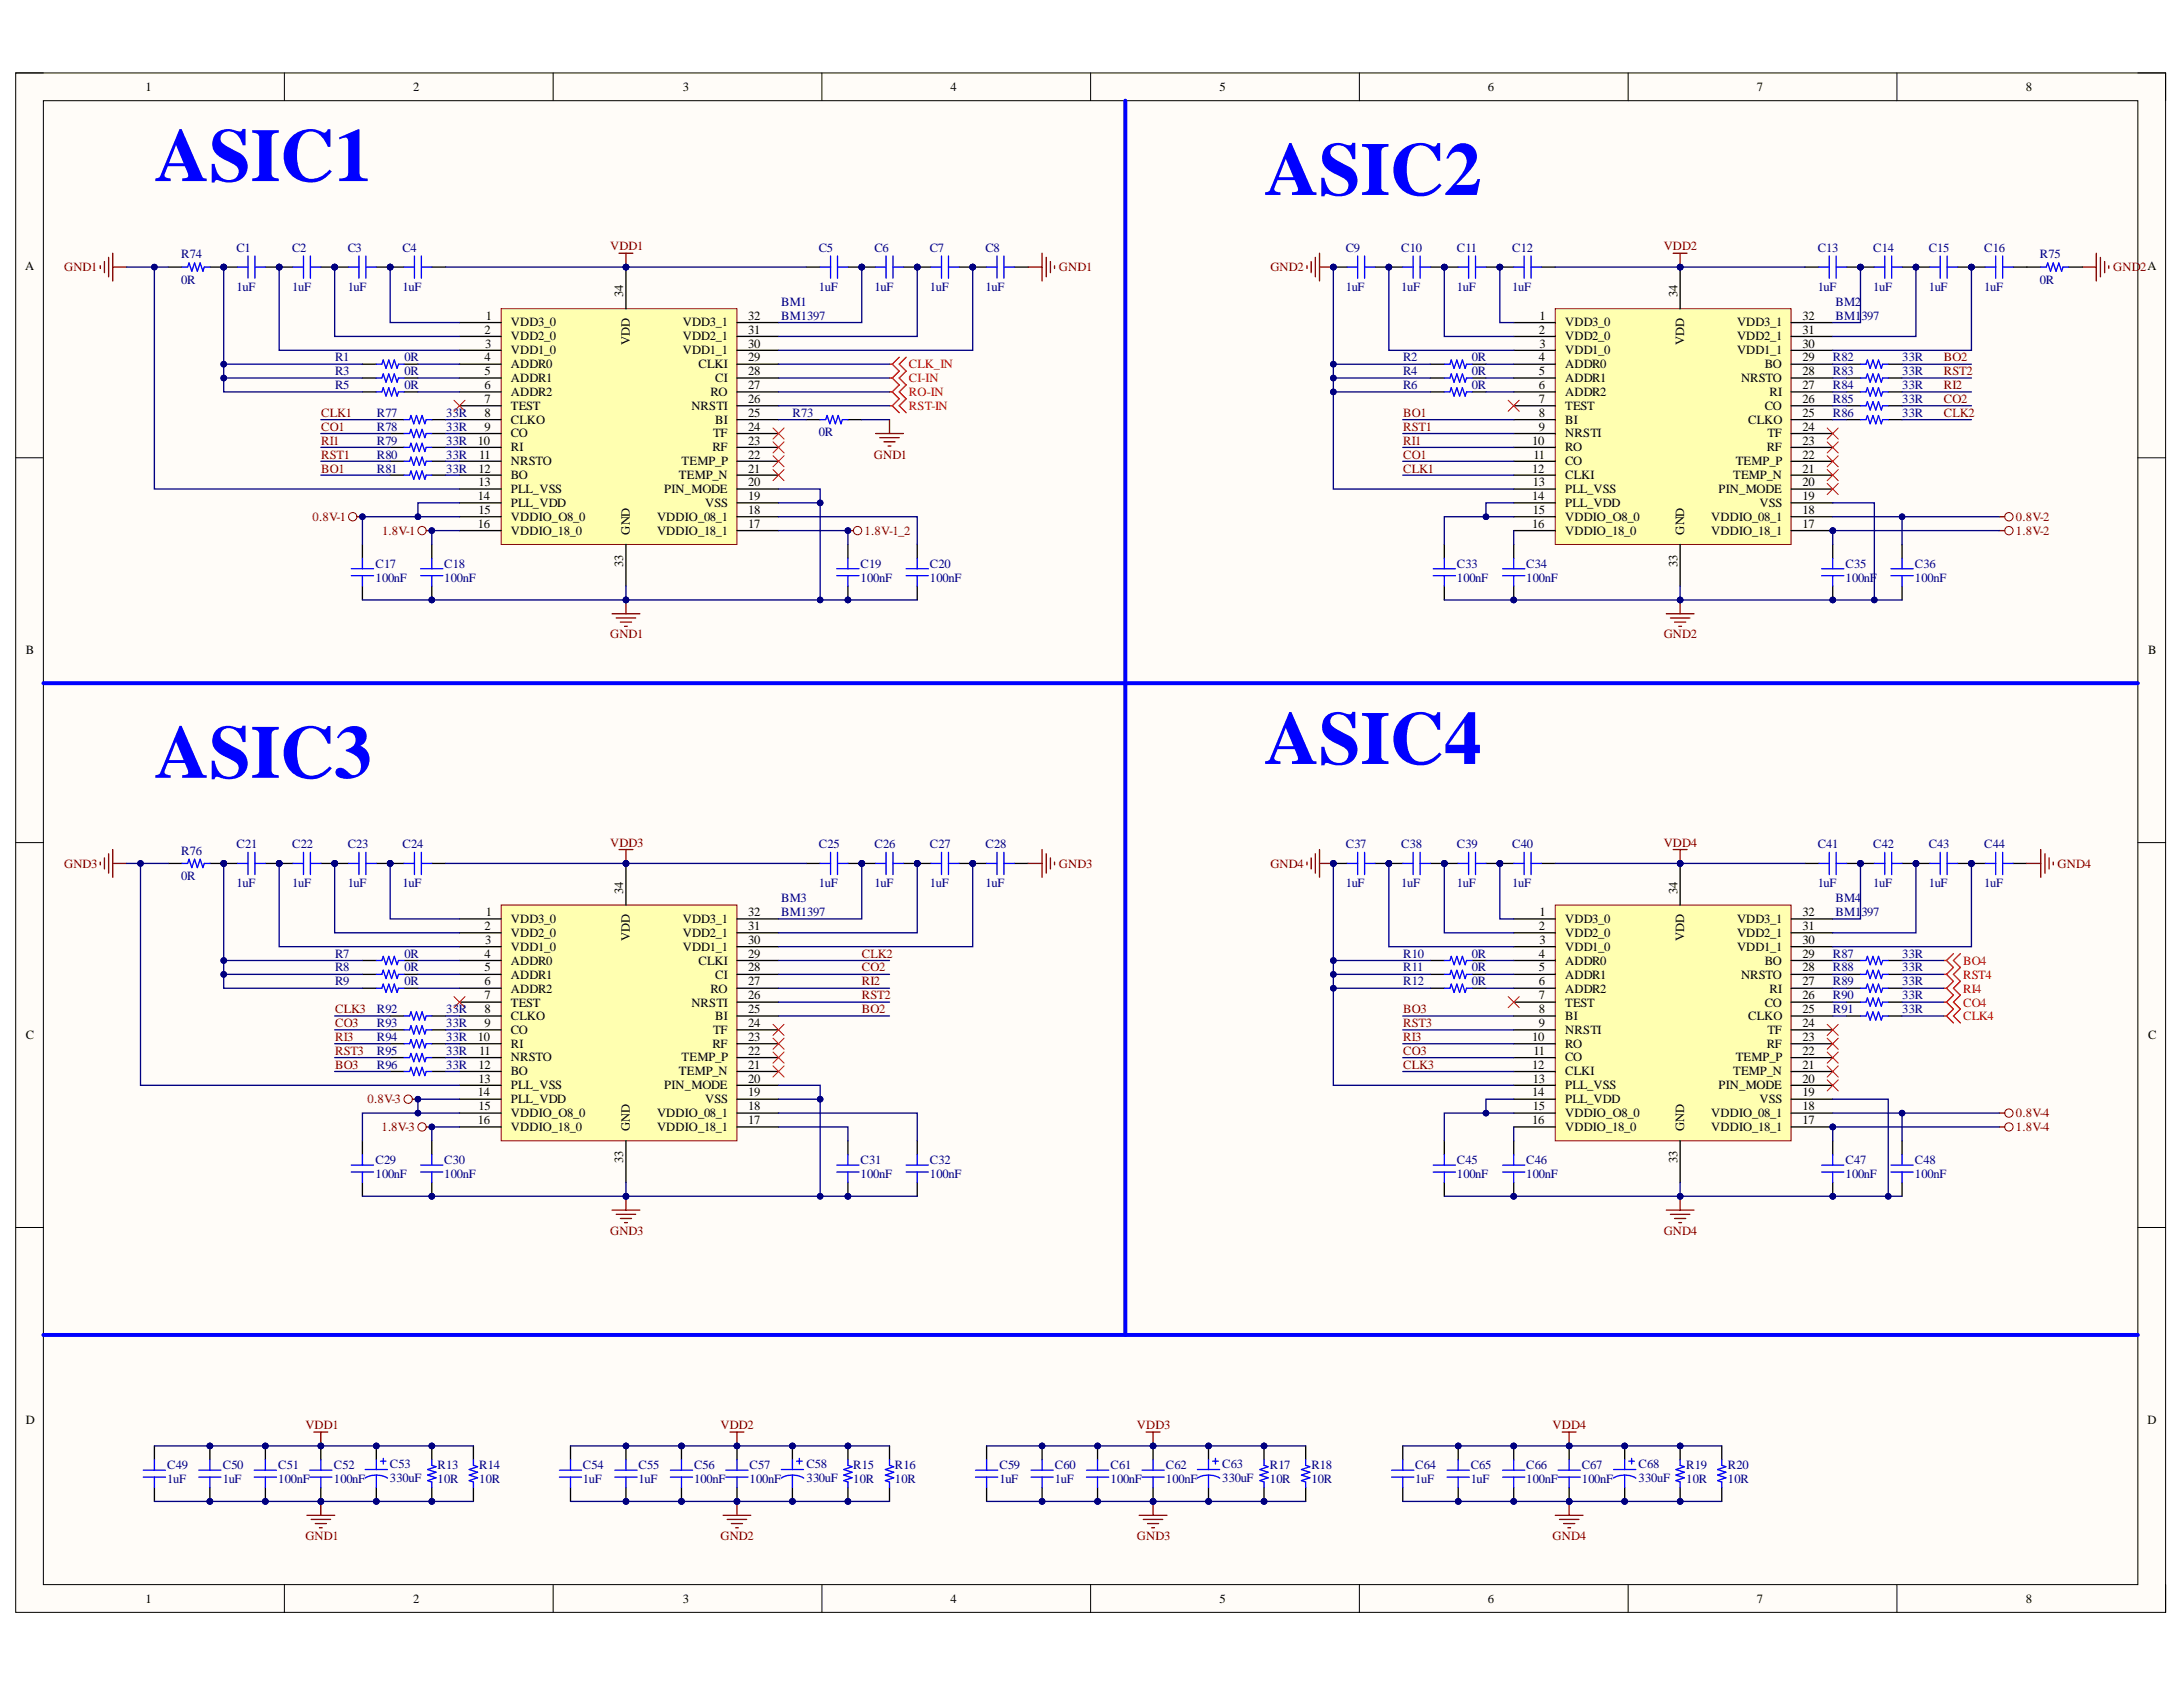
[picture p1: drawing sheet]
<svg xmlns="http://www.w3.org/2000/svg" width="279mm" height="216mm" viewBox="0 0 279 216" stroke-linecap="round" stroke-linejoin="round" font-family="sans-serif">
<defs><g id="words">
<g font-size="9.6" fill="#00f">
<text x="19.8" y="23.2">ASIC1</text>
<text x="161.8" y="25">ASIC2</text>
<text x="19.8" y="99.5">ASIC3</text>
<text x="161.8" y="97.8">ASIC4</text>
</g>
<g font-size="1.6">
<text x="18.6" y="11.7">1</text>
<text x="52.9" y="11.7">2</text>
<text x="87.4" y="11.7">3</text>
<text x="121.7" y="11.7">4</text>
<text x="156.1" y="11.7">5</text>
<text x="190.4" y="11.7">6</text>
<text x="224.9" y="11.7">7</text>
<text x="259.3" y="11.7">8</text>
<text x="3.2" y="34.5">A</text>
<text x="62.2" y="40.9">1</text>
<text x="65.4" y="41.8">VDD3_0</text>
<text x="79.8" y="38.1" transform="rotate(-90 79.8 38.1)">34</text>
<text x="87.4" y="41.8">VDD3_1</text>
<text x="95.8" y="40.9">32</text>
<text x="197" y="40.9">1</text>
<text x="200.3" y="41.8">VDD3_0</text>
<text x="214.7" y="38.1" transform="rotate(-90 214.7 38.1)">34</text>
<text x="222.3" y="41.8">VDD3_1</text>
<text x="230.7" y="40.9">32</text>
<text x="62" y="42.7">2</text>
<text x="62" y="46.3">4</text>
<text x="62.1" y="44.5">3</text>
<text x="65.4" y="43.6">VDD2_0</text>
<text x="65.4" y="45.3">VDD1_0</text>
<text x="65.4" y="47.1">ADDR0</text>
<text x="80.6" y="44.1" transform="rotate(-90 80.6 44.1)">VDD</text>
<text x="87.4" y="45.3">VDD1_1</text>
<text x="87.4" y="43.6">VDD2_1</text>
<text x="89.4" y="47.1">CLKI</text>
<text x="95.8" y="46.3">29</text>
<text x="95.8" y="44.5">30</text>
<text x="95.8" y="42.7">31</text>
<text x="196.9" y="42.7">2</text>
<text x="196.9" y="46.3">4</text>
<text x="197" y="44.5">3</text>
<text x="200.3" y="43.6">VDD2_0</text>
<text x="200.3" y="45.3">VDD1_0</text>
<text x="200.3" y="47.1">ADDR0</text>
<text x="215.6" y="44.1" transform="rotate(-90 215.6 44.1)">VDD</text>
<text x="222.3" y="45.3">VDD1_1</text>
<text x="222.3" y="43.6">VDD2_1</text>
<text x="225.9" y="47.1">BO</text>
<text x="230.7" y="46.3">29</text>
<text x="230.7" y="44.5">30</text>
<text x="230.7" y="42.7">31</text>
<text x="62" y="48">5</text>
<text x="62" y="49.8">6</text>
<text x="62" y="51.6">7</text>
<text x="62" y="53.4">8</text>
<text x="65.4" y="48.9">ADDR1</text>
<text x="65.4" y="50.7">ADDR2</text>
<text x="65.4" y="52.4">TEST</text>
<text x="88.5" y="52.4">NRSTI</text>
<text x="90.9" y="50.7">RO</text>
<text x="91.5" y="48.9">CI</text>
<text x="95.8" y="53.4">25</text>
<text x="95.8" y="51.6">26</text>
<text x="95.8" y="49.8">27</text>
<text x="95.8" y="48">28</text>
<text x="196.9" y="48">5</text>
<text x="196.9" y="49.8">6</text>
<text x="196.9" y="51.6">7</text>
<text x="196.9" y="53.4">8</text>
<text x="200.3" y="48.9">ADDR1</text>
<text x="200.3" y="50.7">ADDR2</text>
<text x="200.3" y="52.4">TEST</text>
<text x="222.8" y="48.9">NRSTO</text>
<text x="225.9" y="52.4">CO</text>
<text x="226.5" y="50.7">RI</text>
<text x="230.7" y="53.4">25</text>
<text x="230.7" y="51.6">26</text>
<text x="230.7" y="49.8">27</text>
<text x="230.7" y="48">28</text>
<text x="61.2" y="56.9">10</text>
<text x="61.3" y="58.7">11</text>
<text x="62" y="55.1">9</text>
<text x="65.4" y="54.2">CLKO</text>
<text x="65.4" y="56">CO</text>
<text x="65.4" y="57.8">RI</text>
<text x="65.4" y="59.5">NRSTO</text>
<text x="87.2" y="59.5">TEMP_P</text>
<text x="91.2" y="57.8">RF</text>
<text x="91.3" y="56">TF</text>
<text x="91.5" y="54.2">BI</text>
<text x="95.8" y="58.7">22</text>
<text x="95.8" y="56.9">23</text>
<text x="95.8" y="55.1">24</text>
<text x="196.1" y="56.9">10</text>
<text x="196.3" y="58.7">11</text>
<text x="196.9" y="55.1">9</text>
<text x="200.3" y="54.2">BI</text>
<text x="200.3" y="56">NRSTI</text>
<text x="200.3" y="57.8">RO</text>
<text x="200.3" y="59.5">CO</text>
<text x="222.2" y="59.5">TEMP_P</text>
<text x="223.8" y="54.2">CLKO</text>
<text x="226.1" y="57.8">RF</text>
<text x="226.2" y="56">TF</text>
<text x="230.7" y="58.7">22</text>
<text x="230.7" y="56.9">23</text>
<text x="230.7" y="55.1">24</text>
<text x="61.2" y="64">14</text>
<text x="61.2" y="60.5">12</text>
<text x="61.2" y="62.2">13</text>
<text x="61.2" y="65.8">15</text>
<text x="65.4" y="61.3">BO</text>
<text x="65.4" y="63.1">PLL_VSS</text>
<text x="65.4" y="64.9">PLL_VDD</text>
<text x="85" y="63.1">PIN_MODE</text>
<text x="86.9" y="61.3">TEMP_N</text>
<text x="90.3" y="64.9">VSS</text>
<text x="95.8" y="65.8">18</text>
<text x="95.8" y="64">19</text>
<text x="95.8" y="62.2">20</text>
<text x="95.8" y="60.5">21</text>
<text x="196.1" y="60.5">12</text>
<text x="196.1" y="64">14</text>
<text x="196.2" y="62.2">13</text>
<text x="196.2" y="65.8">15</text>
<text x="200.3" y="61.3">CLKI</text>
<text x="200.3" y="63.1">PLL_VSS</text>
<text x="200.3" y="64.9">PLL_VDD</text>
<text x="220" y="63.1">PIN_MODE</text>
<text x="221.8" y="61.3">TEMP_N</text>
<text x="225.2" y="64.9">VSS</text>
<text x="230.7" y="65.8">18</text>
<text x="230.7" y="64">19</text>
<text x="230.7" y="62.2">20</text>
<text x="230.7" y="60.5">21</text>
<text x="61.2" y="67.6">16</text>
<text x="65.4" y="66.6">VDDIO_O8_0</text>
<text x="65.4" y="68.4">VDDIO_18_0</text>
<text x="80.6" y="68.4" transform="rotate(-90 80.6 68.4)">GND</text>
<text x="84.1" y="68.4">VDDIO_18_1</text>
<text x="84.1" y="66.6">VDDIO_08_1</text>
<text x="95.8" y="67.6">17</text>
<text x="196.1" y="67.6">16</text>
<text x="200.3" y="66.6">VDDIO_O8_0</text>
<text x="200.3" y="68.4">VDDIO_18_0</text>
<text x="215.6" y="68.4" transform="rotate(-90 215.6 68.4)">GND</text>
<text x="219" y="68.4">VDDIO_18_1</text>
<text x="219" y="66.6">VDDIO_08_1</text>
<text x="230.7" y="67.6">17</text>
<text x="79.8" y="72.6" transform="rotate(-90 79.8 72.6)">33</text>
<text x="214.7" y="72.6" transform="rotate(-90 214.7 72.6)">33</text>
<text x="3.3" y="83.7">B</text>
<text x="274.9" y="83.7">B</text>
<text x="62" y="119">2</text>
<text x="62.2" y="117.2">1</text>
<text x="65.4" y="118.2">VDD3_0</text>
<text x="65.4" y="119.9">VDD2_0</text>
<text x="79.8" y="114.4" transform="rotate(-90 79.8 114.4)">34</text>
<text x="87.4" y="119.9">VDD2_1</text>
<text x="87.4" y="118.2">VDD3_1</text>
<text x="95.8" y="119">31</text>
<text x="95.8" y="117.2">32</text>
<text x="196.9" y="119">2</text>
<text x="197" y="117.2">1</text>
<text x="200.3" y="118.2">VDD3_0</text>
<text x="200.3" y="119.9">VDD2_0</text>
<text x="214.7" y="114.4" transform="rotate(-90 214.7 114.4)">34</text>
<text x="222.3" y="119.9">VDD2_1</text>
<text x="222.3" y="118.2">VDD3_1</text>
<text x="230.7" y="119">31</text>
<text x="230.7" y="117.2">32</text>
<text x="62" y="122.6">4</text>
<text x="62" y="124.3">5</text>
<text x="62.1" y="120.8">3</text>
<text x="65.4" y="121.7">VDD1_0</text>
<text x="65.4" y="123.5">ADDR0</text>
<text x="65.4" y="125.3">ADDR1</text>
<text x="80.6" y="120.4" transform="rotate(-90 80.6 120.4)">VDD</text>
<text x="87.4" y="121.7">VDD1_1</text>
<text x="89.4" y="123.5">CLKI</text>
<text x="91.5" y="125.3">CI</text>
<text x="95.8" y="124.3">28</text>
<text x="95.8" y="122.6">29</text>
<text x="95.8" y="120.8">30</text>
<text x="196.9" y="122.6">4</text>
<text x="196.9" y="124.3">5</text>
<text x="197" y="120.8">3</text>
<text x="200.3" y="121.7">VDD1_0</text>
<text x="200.3" y="123.5">ADDR0</text>
<text x="200.3" y="125.3">ADDR1</text>
<text x="215.6" y="120.4" transform="rotate(-90 215.6 120.4)">VDD</text>
<text x="222.3" y="121.7">VDD1_1</text>
<text x="222.8" y="125.3">NRSTO</text>
<text x="225.9" y="123.5">BO</text>
<text x="230.7" y="124.3">28</text>
<text x="230.7" y="122.6">29</text>
<text x="230.7" y="120.8">30</text>
<text x="62" y="126.1">6</text>
<text x="62" y="127.9">7</text>
<text x="62" y="129.7">8</text>
<text x="62" y="131.4">9</text>
<text x="65.4" y="127">ADDR2</text>
<text x="65.4" y="128.8">TEST</text>
<text x="65.4" y="130.6">CLKO</text>
<text x="88.5" y="128.8">NRSTI</text>
<text x="90.9" y="127">RO</text>
<text x="91.5" y="130.6">BI</text>
<text x="95.8" y="131.4">24</text>
<text x="95.8" y="129.7">25</text>
<text x="95.8" y="127.9">26</text>
<text x="95.8" y="126.1">27</text>
<text x="196.9" y="126.1">6</text>
<text x="196.9" y="127.9">7</text>
<text x="196.9" y="129.7">8</text>
<text x="196.9" y="131.4">9</text>
<text x="200.3" y="127">ADDR2</text>
<text x="200.3" y="128.8">TEST</text>
<text x="200.3" y="130.6">BI</text>
<text x="223.8" y="130.6">CLKO</text>
<text x="225.9" y="128.8">CO</text>
<text x="226.5" y="127">RI</text>
<text x="230.7" y="131.4">24</text>
<text x="230.7" y="129.7">25</text>
<text x="230.7" y="127.9">26</text>
<text x="230.7" y="126.1">27</text>
<text x="3.3" y="133">C</text>
<text x="61.2" y="133.2">10</text>
<text x="61.2" y="136.8">12</text>
<text x="61.3" y="135">11</text>
<text x="65.4" y="132.4">CO</text>
<text x="65.4" y="134.1">RI</text>
<text x="65.4" y="135.8">NRSTO</text>
<text x="65.4" y="137.6">BO</text>
<text x="86.9" y="137.6">TEMP_N</text>
<text x="87.2" y="135.8">TEMP_P</text>
<text x="91.2" y="134.1">RF</text>
<text x="91.3" y="132.4">TF</text>
<text x="95.8" y="136.8">21</text>
<text x="95.8" y="135">22</text>
<text x="95.8" y="133.2">23</text>
<text x="196.1" y="133.2">10</text>
<text x="196.1" y="136.8">12</text>
<text x="196.3" y="135">11</text>
<text x="200.3" y="132.4">NRSTI</text>
<text x="200.3" y="134.1">RO</text>
<text x="200.3" y="135.8">CO</text>
<text x="200.3" y="137.6">CLKI</text>
<text x="221.8" y="137.6">TEMP_N</text>
<text x="222.2" y="135.8">TEMP_P</text>
<text x="226.1" y="134.1">RF</text>
<text x="226.2" y="132.4">TF</text>
<text x="230.7" y="136.8">21</text>
<text x="230.7" y="135">22</text>
<text x="230.7" y="133.2">23</text>
<text x="274.9" y="133">C</text>
<text x="61.2" y="140.3">14</text>
<text x="61.2" y="143.9">16</text>
<text x="61.2" y="138.5">13</text>
<text x="61.2" y="142.1">15</text>
<text x="65.4" y="139.4">PLL_VSS</text>
<text x="65.4" y="141.2">PLL_VDD</text>
<text x="65.4" y="142.9">VDDIO_O8_0</text>
<text x="84.1" y="142.9">VDDIO_08_1</text>
<text x="85" y="139.4">PIN_MODE</text>
<text x="90.3" y="141.2">VSS</text>
<text x="95.8" y="143.9">17</text>
<text x="95.8" y="142.1">18</text>
<text x="95.8" y="140.3">19</text>
<text x="95.8" y="138.5">20</text>
<text x="196.1" y="140.3">14</text>
<text x="196.1" y="143.9">16</text>
<text x="196.2" y="138.5">13</text>
<text x="196.2" y="142.1">15</text>
<text x="200.3" y="139.4">PLL_VSS</text>
<text x="200.3" y="141.2">PLL_VDD</text>
<text x="200.3" y="142.9">VDDIO_O8_0</text>
<text x="219" y="142.9">VDDIO_08_1</text>
<text x="220" y="139.4">PIN_MODE</text>
<text x="225.2" y="141.2">VSS</text>
<text x="230.7" y="143.9">17</text>
<text x="230.7" y="142.1">18</text>
<text x="230.7" y="140.3">19</text>
<text x="230.7" y="138.5">20</text>
<text x="65.4" y="144.7">VDDIO_18_0</text>
<text x="79.8" y="148.9" transform="rotate(-90 79.8 148.9)">33</text>
<text x="80.6" y="144.7" transform="rotate(-90 80.6 144.7)">GND</text>
<text x="84.1" y="144.7">VDDIO_18_1</text>
<text x="200.3" y="144.7">VDDIO_18_0</text>
<text x="214.7" y="148.9" transform="rotate(-90 214.7 148.9)">33</text>
<text x="215.6" y="144.7" transform="rotate(-90 215.6 144.7)">GND</text>
<text x="219" y="144.7">VDDIO_18_1</text>
<text x="3.3" y="182.3">D</text>
<text x="274.9" y="182.3">D</text>
<text x="18.6" y="205.1">1</text>
<text x="52.9" y="205.1">2</text>
<text x="87.4" y="205.1">3</text>
<text x="121.7" y="205.1">4</text>
<text x="156.1" y="205.1">5</text>
<text x="190.4" y="205.1">6</text>
<text x="224.9" y="205.1">7</text>
<text x="259.3" y="205.1">8</text>
</g>
<g font-size="1.6" fill="#800000">
<text x="8.2" y="34.7">GND1</text>
<text x="78.1" y="32.1">VDD1</text>
<text x="135.5" y="34.7">GND1</text>
<text x="162.6" y="34.7">GND2</text>
<text x="212.9" y="32.1">VDD2</text>
<text x="270.5" y="34.7">GND</text>
<text x="273.9" y="34.7">2A</text>
<text x="248.8" y="46.3">BO2</text>
<text x="41.1" y="53.4">CLK1</text>
<text x="179.6" y="53.4">BO1</text>
<text x="248.8" y="53.4">CLK2</text>
<text x="248.8" y="51.6">CO2</text>
<text x="248.8" y="49.8">RI2</text>
<text x="248.8" y="48">RST2</text>
<text x="41.1" y="55.1">CO1</text>
<text x="41.1" y="56.9">RI1</text>
<text x="41.1" y="58.7">RST1</text>
<text x="111.8" y="58.7">GND1</text>
<text x="179.6" y="58.7">CO1</text>
<text x="179.6" y="56.9">RI1</text>
<text x="179.6" y="55.1">RST1</text>
<text x="41.1" y="60.5">BO1</text>
<text x="179.6" y="60.5">CLK1</text>
<text x="40" y="66.6">0.8V-1</text>
<text x="48.9" y="68.4">1.8V-1</text>
<text x="110.7" y="68.4">1.8V-1_2</text>
<text x="258" y="68.4">1.8V-2</text>
<text x="258" y="66.6">0.8V-2</text>
<text x="78.1" y="81.7">GND1</text>
<text x="212.9" y="81.7">GND2</text>
<text x="8.2" y="111.1">GND3</text>
<text x="78.1" y="108.3">VDD3</text>
<text x="135.5" y="111.1">GND3</text>
<text x="162.6" y="111.1">GND4</text>
<text x="212.9" y="108.3">VDD4</text>
<text x="263.4" y="111.1">GND4</text>
<text x="110.3" y="122.6">CLK2</text>
<text x="110.3" y="124.3">CO2</text>
<text x="42.9" y="129.7">CLK3</text>
<text x="42.9" y="131.4">CO3</text>
<text x="110.3" y="126.1">RI2</text>
<text x="110.3" y="127.9">RST2</text>
<text x="110.3" y="129.7">BO2</text>
<text x="179.6" y="131.4">RST3</text>
<text x="179.6" y="129.7">BO3</text>
<text x="42.9" y="133.2">RI3</text>
<text x="42.9" y="135">RST3</text>
<text x="42.9" y="136.8">BO3</text>
<text x="179.6" y="136.8">CLK3</text>
<text x="179.6" y="135">CO3</text>
<text x="179.6" y="133.2">RI3</text>
<text x="47" y="141.2">0.8V-3</text>
<text x="258" y="142.9">0.8V-4</text>
<text x="48.8" y="144.7">1.8V-3</text>
<text x="258" y="144.7">1.8V-4</text>
<text x="78.1" y="158.1">GND3</text>
<text x="212.9" y="158.1">GND4</text>
<text x="39.1" y="182.9">VDD1</text>
<text x="92.2" y="182.9">VDD2</text>
<text x="145.5" y="182.9">VDD3</text>
<text x="198.7" y="182.9">VDD4</text>
<text x="39.1" y="197.1">GND1</text>
<text x="92.2" y="197.1">GND2</text>
<text x="145.5" y="197.1">GND3</text>
<text x="198.7" y="197.1">GND4</text>
</g>
<g font-size="1.6" fill="#000080">
<text x="23.2" y="33.1">R74</text>
<text x="30.3" y="32.2">C1</text>
<text x="37.4" y="32.2">C2</text>
<text x="44.5" y="32.2">C3</text>
<text x="51.5" y="32.2">C4</text>
<text x="104.8" y="32.2">C5</text>
<text x="111.9" y="32.2">C6</text>
<text x="119" y="32.2">C7</text>
<text x="126.1" y="32.2">C8</text>
<text x="172.2" y="32.2">C9</text>
<text x="179.3" y="32.2">C10</text>
<text x="186.5" y="32.2">C11</text>
<text x="193.6" y="32.2">C12</text>
<text x="232.6" y="32.2">C13</text>
<text x="239.7" y="32.2">C14</text>
<text x="246.9" y="32.2">C15</text>
<text x="254" y="32.2">C16</text>
<text x="261.1" y="33.1">R75</text>
<text x="23.2" y="36.3">0R</text>
<text x="30.3" y="37.2">1uF</text>
<text x="37.4" y="37.2">1uF</text>
<text x="44.5" y="37.2">1uF</text>
<text x="51.5" y="37.2">1uF</text>
<text x="100" y="39.2">BM1</text>
<text x="100" y="40.9">BM1397</text>
<text x="104.8" y="37.2">1uF</text>
<text x="111.9" y="37.2">1uF</text>
<text x="119" y="37.2">1uF</text>
<text x="126.1" y="37.2">1uF</text>
<text x="172.2" y="37.2">1uF</text>
<text x="179.3" y="37.2">1uF</text>
<text x="186.5" y="37.2">1uF</text>
<text x="193.6" y="37.2">1uF</text>
<text x="232.6" y="37.2">1uF</text>
<text x="234.9" y="39.2">BM2</text>
<text x="234.9" y="40.9">BM1</text>
<text x="238.2" y="40.9">397</text>
<text x="239.7" y="37.2">1uF</text>
<text x="246.9" y="37.2">1uF</text>
<text x="254" y="37.2">1uF</text>
<text x="261.1" y="36.3">0R</text>
<text x="42.9" y="46.3">R1</text>
<text x="51.8" y="46.3">0R</text>
<text x="179.6" y="46.3">R2</text>
<text x="188.4" y="46.3">0R</text>
<text x="234.6" y="46.3">R82</text>
<text x="243.5" y="46.3">33R</text>
<text x="42.9" y="48">R3</text>
<text x="42.9" y="49.8">R5</text>
<text x="48.2" y="53.4">R77</text>
<text x="51.8" y="48">0R</text>
<text x="51.8" y="49.8">0R</text>
<text x="57.1" y="53.4">33R</text>
<text x="101.4" y="53.4">R73</text>
<text x="179.6" y="48">R4</text>
<text x="179.6" y="49.8">R6</text>
<text x="188.4" y="48">0R</text>
<text x="188.4" y="49.8">0R</text>
<text x="234.6" y="48">R83</text>
<text x="234.6" y="49.8">R84</text>
<text x="234.6" y="51.6">R85</text>
<text x="234.6" y="53.4">R86</text>
<text x="243.5" y="48">33R</text>
<text x="243.5" y="49.8">33R</text>
<text x="243.5" y="51.6">33R</text>
<text x="243.5" y="53.4">33R</text>
<text x="48.2" y="55.1">R78</text>
<text x="48.2" y="56.9">R79</text>
<text x="48.2" y="58.7">R80</text>
<text x="57.1" y="55.1">33R</text>
<text x="57.1" y="56.9">33R</text>
<text x="57.1" y="58.7">33R</text>
<text x="104.8" y="55.8">0R</text>
<text x="48.2" y="60.5">R81</text>
<text x="57.1" y="60.5">33R</text>
<text x="48.1" y="72.7">C17</text>
<text x="48.1" y="74.4">100nF</text>
<text x="56.8" y="72.7">C18</text>
<text x="56.8" y="74.4">100nF</text>
<text x="110.1" y="72.7">C19</text>
<text x="110.1" y="74.4">100nF</text>
<text x="119" y="72.7">C20</text>
<text x="119" y="74.4">100nF</text>
<text x="186.5" y="72.7">C33</text>
<text x="186.5" y="74.4">100nF</text>
<text x="195.3" y="72.7">C34</text>
<text x="195.3" y="74.4">100nF</text>
<text x="236.2" y="72.7">C35</text>
<text x="236.2" y="74.4">100nF</text>
<text x="245.1" y="72.7">C36</text>
<text x="245.1" y="74.4">100nF</text>
<text x="23.2" y="109.4">R76</text>
<text x="23.2" y="112.7">0R</text>
<text x="30.3" y="108.5">C21</text>
<text x="30.3" y="113.5">1uF</text>
<text x="37.4" y="108.5">C22</text>
<text x="37.4" y="113.5">1uF</text>
<text x="44.5" y="108.5">C23</text>
<text x="44.5" y="113.5">1uF</text>
<text x="51.5" y="108.5">C24</text>
<text x="51.5" y="113.5">1uF</text>
<text x="104.8" y="108.5">C25</text>
<text x="104.8" y="113.5">1uF</text>
<text x="111.9" y="108.5">C26</text>
<text x="111.9" y="113.5">1uF</text>
<text x="119" y="108.5">C27</text>
<text x="119" y="113.5">1uF</text>
<text x="126.1" y="108.5">C28</text>
<text x="126.1" y="113.5">1uF</text>
<text x="172.2" y="108.5">C37</text>
<text x="172.2" y="113.5">1uF</text>
<text x="179.3" y="108.5">C38</text>
<text x="179.3" y="113.5">1uF</text>
<text x="186.5" y="108.5">C39</text>
<text x="186.5" y="113.5">1uF</text>
<text x="193.6" y="108.5">C40</text>
<text x="193.6" y="113.5">1uF</text>
<text x="232.6" y="108.5">C41</text>
<text x="232.6" y="113.5">1uF</text>
<text x="239.7" y="108.5">C42</text>
<text x="239.7" y="113.5">1uF</text>
<text x="246.9" y="108.5">C43</text>
<text x="246.9" y="113.5">1uF</text>
<text x="254" y="108.5">C44</text>
<text x="254" y="113.5">1uF</text>
<text x="100" y="115.4">BM3</text>
<text x="100" y="117.2">BM1397</text>
<text x="234.9" y="115.4">BM4</text>
<text x="234.9" y="117.2">BM1</text>
<text x="238.2" y="117.2">397</text>
<text x="42.9" y="122.6">R7</text>
<text x="42.9" y="124.3">R8</text>
<text x="51.8" y="122.6">0R</text>
<text x="51.8" y="124.3">0R</text>
<text x="179.6" y="122.6">R10</text>
<text x="179.6" y="124.3">R11</text>
<text x="188.4" y="122.6">0R</text>
<text x="188.4" y="124.3">0R</text>
<text x="234.6" y="122.6">R87</text>
<text x="234.6" y="124.3">R88</text>
<text x="243.5" y="122.6">33R</text>
<text x="243.5" y="124.3">33R</text>
<text x="42.9" y="126.1">R9</text>
<text x="48.2" y="129.7">R92</text>
<text x="48.2" y="131.4">R93</text>
<text x="51.8" y="126.1">0R</text>
<text x="57.1" y="129.7">33R</text>
<text x="57.1" y="131.4">33R</text>
<text x="179.6" y="126.1">R12</text>
<text x="188.4" y="126.1">0R</text>
<text x="234.6" y="126.1">R89</text>
<text x="234.6" y="127.9">R90</text>
<text x="234.6" y="129.7">R91</text>
<text x="243.5" y="126.1">33R</text>
<text x="243.5" y="127.9">33R</text>
<text x="243.5" y="129.7">33R</text>
<text x="48.2" y="133.2">R94</text>
<text x="48.2" y="135">R95</text>
<text x="48.2" y="136.8">R96</text>
<text x="57.1" y="133.2">33R</text>
<text x="57.1" y="135">33R</text>
<text x="57.1" y="136.8">33R</text>
<text x="48.1" y="149">C29</text>
<text x="56.8" y="149">C30</text>
<text x="110.1" y="149">C31</text>
<text x="119" y="149">C32</text>
<text x="186.5" y="149">C45</text>
<text x="195.3" y="149">C46</text>
<text x="236.2" y="149">C47</text>
<text x="245.1" y="149">C48</text>
<text x="48.1" y="150.8">100nF</text>
<text x="56.8" y="150.8">100nF</text>
<text x="110.1" y="150.8">100nF</text>
<text x="119" y="150.8">100nF</text>
<text x="186.5" y="150.8">100nF</text>
<text x="195.3" y="150.8">100nF</text>
<text x="236.2" y="150.8">100nF</text>
<text x="245.1" y="150.8">100nF</text>
<text x="21.4" y="188">C49</text>
<text x="21.4" y="189.8">1uF</text>
<text x="28.5" y="188">C50</text>
<text x="28.5" y="189.8">1uF</text>
<text x="35.6" y="188">C51</text>
<text x="35.6" y="189.8">100nF</text>
<text x="42.7" y="188">C52</text>
<text x="42.7" y="189.8">100nF</text>
<text x="49.9" y="187.8">C53</text>
<text x="49.9" y="189.6">330uF</text>
<text x="56" y="188">R13</text>
<text x="56" y="189.8">10R</text>
<text x="61.3" y="188">R14</text>
<text x="61.3" y="189.8">10R</text>
<text x="74.6" y="188">C54</text>
<text x="74.6" y="189.8">1uF</text>
<text x="81.7" y="188">C55</text>
<text x="81.7" y="189.8">1uF</text>
<text x="88.8" y="188">C56</text>
<text x="88.8" y="189.8">100nF</text>
<text x="95.9" y="188">C57</text>
<text x="95.9" y="189.8">100nF</text>
<text x="103.2" y="187.8">C58</text>
<text x="103.2" y="189.6">330uF</text>
<text x="109.2" y="188">R15</text>
<text x="109.2" y="189.8">10R</text>
<text x="114.5" y="188">R16</text>
<text x="114.5" y="189.8">10R</text>
<text x="127.9" y="188">C59</text>
<text x="127.9" y="189.8">1uF</text>
<text x="135" y="188">C60</text>
<text x="135" y="189.8">1uF</text>
<text x="142.1" y="188">C61</text>
<text x="142.1" y="189.8">100nF</text>
<text x="149.2" y="188">C62</text>
<text x="149.2" y="189.8">100nF</text>
<text x="156.4" y="187.8">C63</text>
<text x="156.4" y="189.6">330uF</text>
<text x="162.5" y="188">R17</text>
<text x="162.5" y="189.8">10R</text>
<text x="167.8" y="188">R18</text>
<text x="167.8" y="189.8">10R</text>
<text x="181.1" y="188">C64</text>
<text x="181.1" y="189.8">1uF</text>
<text x="188.2" y="188">C65</text>
<text x="188.2" y="189.8">1uF</text>
<text x="195.3" y="188">C66</text>
<text x="195.3" y="189.8">100nF</text>
<text x="202.4" y="188">C67</text>
<text x="202.4" y="189.8">100nF</text>
<text x="209.7" y="187.8">C68</text>
<text x="209.7" y="189.6">330uF</text>
<text x="215.8" y="188">R19</text>
<text x="215.8" y="189.8">10R</text>
<text x="221.1" y="188">R20</text>
<text x="221.1" y="189.8">10R</text>
</g>
<g font-size="1.6" fill="#f00">
<text x="116.3" y="47.1">CLK_IN</text>
<text x="116.3" y="48.9">CI-IN</text>
<text x="116.3" y="50.7">RO-IN</text>
<text x="116.3" y="52.4">RST-IN</text>
<text x="251.3" y="123.5">BO4</text>
<text x="251.3" y="125.3">RST4</text>
<text x="251.3" y="127">RI4</text>
<text x="251.3" y="128.8">CO4</text>
<text x="251.3" y="130.6">CLK4</text>
</g>
</g></defs>
<path d="M2 9.3h275.2v197h-275.2z" fill-rule="evenodd" fill="#fffcf8"/>
<path d="M2 9.3h275.2v197h-275.2z" fill="none" stroke="#000" stroke-width=".13"/>
<path d="M5.6 12.9h268v189.9h-268z" fill-rule="evenodd" fill="#fffcf8"/>
<g fill="none" stroke="#000" stroke-width=".13">
<path d="M2 9.3h3.6M5.6 12.9h268v189.9h-268zM36.4 9.3v3.6M70.8 9.3v3.6M105.2 9.3v3.6M139.6 9.3v3.6M174 9.3v3.6M208.4 9.3v3.6M242.8 9.3v3.6M273.6 9.3h3.6v3.6M2 58.6h3.6M273.6 58.6h3.6"/>
<path d="M2 107.8h3.6M273.6 107.8h3.6M2 157.1h3.6M273.6 157.1h3.6M36.4 202.8v3.5M70.8 202.8v3.5M105.2 202.8v3.5M139.6 202.8v3.5M174 202.8v3.5M208.4 202.8v3.5M242.8 202.8v3.5M277.2 202.8v3.5"/>
</g>
<circle cx="80.1" cy="34.2" r=".36" fill="#000080"/>
<circle cx="80.1" cy="34.2" r=".36" fill="none" stroke="#000080" stroke-width=".13"/>
<path d="M64.1 39.5h30.2v30.2h-30.2z" fill-rule="evenodd" fill="#ffffb0"/>
<path d="M64.1 39.5h30.2v30.2h-30.2z" fill="none" stroke="#800000" stroke-width=".13"/>
<g fill="none" stroke="#000" stroke-width=".17">
<path d="M80.1 34.2v5.3M58.8 41.3h5.3M58.8 43.1h5.3M58.8 44.8h5.3M58.8 46.6h5.3M58.8 48.4h5.3M58.8 50.2h5.3M58.8 51.9h5.3M58.8 53.7h5.3M58.8 55.5h5.3M58.8 57.3h5.3M58.8 59h5.3"/>
<path d="M94.3 41.3h5.3M94.3 43.1h5.3M94.3 44.8h5.3M94.3 46.6h5.3M94.3 48.4h5.3M94.3 50.2h5.3M94.3 51.9h5.3M94.3 53.7h5.3M94.3 55.5h5.3M94.3 57.3h5.3M94.3 59h5.3M58.8 60.8h5.3"/>
<path d="M58.8 62.6h5.3M58.8 64.4h5.3M58.8 66.1h5.3M58.8 67.9h5.3M94.3 60.8h5.3M94.3 62.6h5.3M94.3 64.4h5.3M94.3 66.1h5.3M94.3 67.9h5.3"/>
</g>
<circle cx="80.1" cy="34.2" r=".36" fill="#000080"/>
<circle cx="80.1" cy="34.2" r=".36" fill="none" stroke="#000080" stroke-width=".13"/>
<path d="M80.1 69.7v5.3" fill="none" stroke="#000" stroke-width=".17"/>
<path d="M79.2 32.4h1.8M80.1 32.4v1.8" fill="none" stroke="#800000" stroke-width=".17"/>
<circle cx="80.1" cy="34.2" r=".36" fill="#000080"/>
<circle cx="80.1" cy="34.2" r=".36" fill="none" stroke="#000080" stroke-width=".13"/>
<path d="M78.3 78.6h3.6M78.9 79.1h2.5M79.4 79.6h1.4M80.1 76.8v1.8M79.9 80.2h.4" fill="none" stroke="#800000" stroke-width=".17"/>
<circle cx="80.1" cy="76.8" r=".36" fill="#000080"/>
<circle cx="80.1" cy="76.8" r=".36" fill="none" stroke="#000080" stroke-width=".13"/>
<circle cx="49.9" cy="34.2" r=".36" fill="#000080"/>
<circle cx="49.9" cy="34.2" r=".36" fill="none" stroke="#000080" stroke-width=".13"/>
<path d="M49.9 34.2h1.8" fill="none" stroke="#000" stroke-width=".17"/>
<circle cx="49.9" cy="34.2" r=".36" fill="#000080"/>
<circle cx="49.9" cy="34.2" r=".36" fill="none" stroke="#000080" stroke-width=".13"/>
<path d="M55.3 34.2h1.7" fill="none" stroke="#000" stroke-width=".17"/>
<path d="M51.7 34.2h1.3M53 32.8v2.8M53.9 34.2h1.4M53.9 32.8v2.8" fill="none" stroke="#00f" stroke-width=".17"/>
<circle cx="42.8" cy="34.2" r=".36" fill="#000080"/>
<circle cx="42.8" cy="34.2" r=".36" fill="none" stroke="#000080" stroke-width=".13"/>
<circle cx="49.9" cy="34.2" r=".36" fill="#000080"/>
<circle cx="49.9" cy="34.2" r=".36" fill="none" stroke="#000080" stroke-width=".13"/>
<path d="M42.8 34.2h1.8" fill="none" stroke="#000" stroke-width=".17"/>
<circle cx="42.8" cy="34.2" r=".36" fill="#000080"/>
<circle cx="42.8" cy="34.2" r=".36" fill="none" stroke="#000080" stroke-width=".13"/>
<path d="M48.2 34.2h1.7" fill="none" stroke="#000" stroke-width=".17"/>
<circle cx="49.9" cy="34.2" r=".36" fill="#000080"/>
<circle cx="49.9" cy="34.2" r=".36" fill="none" stroke="#000080" stroke-width=".13"/>
<path d="M44.6 34.2h1.3M45.9 32.8v2.8M46.8 34.2h1.4M46.8 32.8v2.8" fill="none" stroke="#00f" stroke-width=".17"/>
<circle cx="35.7" cy="34.2" r=".36" fill="#000080"/>
<circle cx="35.7" cy="34.2" r=".36" fill="none" stroke="#000080" stroke-width=".13"/>
<circle cx="42.8" cy="34.2" r=".36" fill="#000080"/>
<circle cx="42.8" cy="34.2" r=".36" fill="none" stroke="#000080" stroke-width=".13"/>
<path d="M35.7 34.2h1.8" fill="none" stroke="#000" stroke-width=".17"/>
<circle cx="35.7" cy="34.2" r=".36" fill="#000080"/>
<circle cx="35.7" cy="34.2" r=".36" fill="none" stroke="#000080" stroke-width=".13"/>
<path d="M41.1 34.2h1.7" fill="none" stroke="#000" stroke-width=".17"/>
<circle cx="42.8" cy="34.2" r=".36" fill="#000080"/>
<circle cx="42.8" cy="34.2" r=".36" fill="none" stroke="#000080" stroke-width=".13"/>
<path d="M37.5 34.2h1.3M38.8 32.8v2.8M39.7 34.2h1.4M39.7 32.8v2.8" fill="none" stroke="#00f" stroke-width=".17"/>
<circle cx="28.6" cy="34.2" r=".36" fill="#000080"/>
<circle cx="28.6" cy="34.2" r=".36" fill="none" stroke="#000080" stroke-width=".13"/>
<circle cx="35.7" cy="34.2" r=".36" fill="#000080"/>
<circle cx="35.7" cy="34.2" r=".36" fill="none" stroke="#000080" stroke-width=".13"/>
<path d="M28.6 34.2h1.8" fill="none" stroke="#000" stroke-width=".17"/>
<circle cx="28.6" cy="34.2" r=".36" fill="#000080"/>
<circle cx="28.6" cy="34.2" r=".36" fill="none" stroke="#000080" stroke-width=".13"/>
<path d="M34 34.2h1.7" fill="none" stroke="#000" stroke-width=".17"/>
<circle cx="35.7" cy="34.2" r=".36" fill="#000080"/>
<circle cx="35.7" cy="34.2" r=".36" fill="none" stroke="#000080" stroke-width=".13"/>
<path d="M30.4 34.2h1.3M31.7 32.8v2.8M32.6 34.2h1.4M32.6 32.8v2.8" fill="none" stroke="#00f" stroke-width=".17"/>
<circle cx="110.3" cy="34.2" r=".36" fill="#000080"/>
<circle cx="110.3" cy="34.2" r=".36" fill="none" stroke="#000080" stroke-width=".13"/>
<path d="M103.2 34.2h1.8M108.5 34.2h1.8" fill="none" stroke="#000" stroke-width=".17"/>
<circle cx="110.3" cy="34.2" r=".36" fill="#000080"/>
<circle cx="110.3" cy="34.2" r=".36" fill="none" stroke="#000080" stroke-width=".13"/>
<path d="M105 34.2h1.3M106.3 32.8v2.8M107.2 34.2h1.3M107.2 32.8v2.8" fill="none" stroke="#00f" stroke-width=".17"/>
<circle cx="110.3" cy="34.2" r=".36" fill="#000080"/>
<circle cx="110.3" cy="34.2" r=".36" fill="none" stroke="#000080" stroke-width=".13"/>
<circle cx="117.4" cy="34.2" r=".36" fill="#000080"/>
<circle cx="117.4" cy="34.2" r=".36" fill="none" stroke="#000080" stroke-width=".13"/>
<path d="M110.3 34.2h1.8" fill="none" stroke="#000" stroke-width=".17"/>
<circle cx="110.3" cy="34.2" r=".36" fill="#000080"/>
<circle cx="110.3" cy="34.2" r=".36" fill="none" stroke="#000080" stroke-width=".13"/>
<path d="M115.6 34.2h1.8" fill="none" stroke="#000" stroke-width=".17"/>
<circle cx="117.4" cy="34.2" r=".36" fill="#000080"/>
<circle cx="117.4" cy="34.2" r=".36" fill="none" stroke="#000080" stroke-width=".13"/>
<path d="M112.1 34.2h1.3M113.4 32.8v2.8M114.3 34.2h1.3M114.3 32.8v2.8" fill="none" stroke="#00f" stroke-width=".17"/>
<circle cx="117.4" cy="34.2" r=".36" fill="#000080"/>
<circle cx="117.4" cy="34.2" r=".36" fill="none" stroke="#000080" stroke-width=".13"/>
<circle cx="124.5" cy="34.2" r=".36" fill="#000080"/>
<circle cx="124.5" cy="34.2" r=".36" fill="none" stroke="#000080" stroke-width=".13"/>
<path d="M117.4 34.2h1.8" fill="none" stroke="#000" stroke-width=".17"/>
<circle cx="117.4" cy="34.2" r=".36" fill="#000080"/>
<circle cx="117.4" cy="34.2" r=".36" fill="none" stroke="#000080" stroke-width=".13"/>
<path d="M122.7 34.2h1.8" fill="none" stroke="#000" stroke-width=".17"/>
<circle cx="124.5" cy="34.2" r=".36" fill="#000080"/>
<circle cx="124.5" cy="34.2" r=".36" fill="none" stroke="#000080" stroke-width=".13"/>
<path d="M119.2 34.2h1.3M120.5 32.8v2.8M121.4 34.2h1.3M121.4 32.8v2.8" fill="none" stroke="#00f" stroke-width=".17"/>
<circle cx="124.5" cy="34.2" r=".36" fill="#000080"/>
<circle cx="124.5" cy="34.2" r=".36" fill="none" stroke="#000080" stroke-width=".13"/>
<path d="M124.5 34.2h1.8" fill="none" stroke="#000" stroke-width=".17"/>
<circle cx="124.5" cy="34.2" r=".36" fill="#000080"/>
<circle cx="124.5" cy="34.2" r=".36" fill="none" stroke="#000080" stroke-width=".13"/>
<path d="M129.8 34.2h1.8M46.4 46.6h1.8M46.4 48.4h1.8M46.4 50.2h1.8M51.7 46.6h1.8M51.7 48.4h1.8M51.7 50.2h1.8M46.4 69.7v1.8M46.4 75v1.8" fill="none" stroke="#000" stroke-width=".17"/>
<path d="M126.3 34.2h1.3M127.6 32.8v2.8M128.5 34.2h1.3M128.5 32.8v2.8M48.2 46.6h.7l.2-.5 .3 1 .4-1 .3 1 .4-1 .3 1 .2-.5h.7M48.2 48.4h.7l.2-.6 .3 1.1 .4-1.1 .3 1.1 .4-1.1 .3 1.1 .2-.5h.7M48.2 50.2h.7l.2-.6 .3 1.1 .4-1.1 .3 1.1 .4-1.1 .3 1.1 .2-.5h.7M45 72.8h2.8M45 73.7h2.8M46.4 71.5v1.3M46.4 73.7v1.3" fill="none" stroke="#00f" stroke-width=".17"/>
<path d="M131.6 34.2h1.8M133.4 32.4v3.6M133.9 32.9v2.5M134.4 33.5v1.4M135 34v.4" fill="none" stroke="#800000" stroke-width=".17"/>
<path d="M58.1 51.2l1.4 1.4M59.5 51.2l-1.4 1.4M98.9 58.3l1.5 1.4M100.4 58.3l-1.5 1.4M98.9 60.1l1.5 1.4M100.4 60.1l-1.5 1.4" fill="none" stroke="#f00" stroke-width=".13"/>
<circle cx="55.3" cy="76.8" r=".36" fill="#000080"/>
<circle cx="55.3" cy="76.8" r=".36" fill="none" stroke="#000080" stroke-width=".13"/>
<path d="M55.3 75v1.8" fill="none" stroke="#000" stroke-width=".17"/>
<circle cx="55.3" cy="76.8" r=".36" fill="#000080"/>
<circle cx="55.3" cy="76.8" r=".36" fill="none" stroke="#000080" stroke-width=".13"/>
<path d="M55.3 69.7v1.8" fill="none" stroke="#000" stroke-width=".17"/>
<path d="M53.8 72.8h2.9M53.8 73.7h2.9M55.3 71.5v1.3M55.3 73.7v1.3" fill="none" stroke="#00f" stroke-width=".17"/>
<path d="M98.9 54.8l1.5 1.4M98.9 56.5l1.5 1.5M100.4 54.8l-1.5 1.4M100.4 56.5l-1.5 1.5" fill="none" stroke="#f00" stroke-width=".13"/>
<circle cx="108.5" cy="76.8" r=".36" fill="#000080"/>
<circle cx="108.5" cy="76.8" r=".36" fill="none" stroke="#000080" stroke-width=".13"/>
<path d="M108.5 75v1.8" fill="none" stroke="#000" stroke-width=".17"/>
<circle cx="108.5" cy="76.8" r=".36" fill="#000080"/>
<circle cx="108.5" cy="76.8" r=".36" fill="none" stroke="#000080" stroke-width=".13"/>
<path d="M108.5 69.7v1.8M117.4 69.7v1.8M117.4 75v1.8" fill="none" stroke="#000" stroke-width=".17"/>
<path d="M107.1 72.8h2.8M107.1 73.7h2.8M108.5 71.5v1.3M108.5 73.7v1.3M116 72.8h2.8M116 73.7h2.8M117.4 71.5v1.3M117.4 73.7v1.3" fill="none" stroke="#00f" stroke-width=".17"/>
<circle cx="80.1" cy="110.5" r=".36" fill="#000080"/>
<circle cx="80.1" cy="110.5" r=".36" fill="none" stroke="#000080" stroke-width=".13"/>
<path d="M64.1 115.8h30.2v30.2h-30.2z" fill-rule="evenodd" fill="#ffffb0"/>
<path d="M64.1 115.8h30.2v30.2h-30.2z" fill="none" stroke="#800000" stroke-width=".13"/>
<g fill="none" stroke="#000" stroke-width=".17">
<path d="M58.8 117.6h5.3M58.8 119.4h5.3M80.1 110.5v5.3M94.3 117.6h5.3M94.3 119.4h5.3M58.8 121.2h5.3M58.8 122.9h5.3M58.8 124.7h5.3M58.8 126.5h5.3M58.8 128.3h5.3M58.8 130h5.3M58.8 131.8h5.3"/>
<path d="M58.8 133.6h5.3M58.8 135.4h5.3M58.8 137.1h5.3M58.8 138.9h5.3M94.3 121.2h5.3M94.3 122.9h5.3M94.3 124.7h5.3M94.3 126.5h5.3M94.3 128.3h5.3M94.3 130h5.3M94.3 131.8h5.3M94.3 133.6h5.3"/>
<path d="M94.3 135.4h5.3M94.3 137.1h5.3M94.3 138.9h5.3M58.8 140.7h5.3M58.8 142.5h5.3M58.8 144.2h5.3M94.3 140.7h5.3M94.3 142.5h5.3M94.3 144.2h5.3"/>
</g>
<circle cx="80.1" cy="110.5" r=".36" fill="#000080"/>
<circle cx="80.1" cy="110.5" r=".36" fill="none" stroke="#000080" stroke-width=".13"/>
<path d="M80.1 146v5.3" fill="none" stroke="#000" stroke-width=".17"/>
<path d="M79.2 108.7h1.8M80.1 108.7v1.8" fill="none" stroke="#800000" stroke-width=".17"/>
<circle cx="80.1" cy="110.5" r=".36" fill="#000080"/>
<circle cx="80.1" cy="110.5" r=".36" fill="none" stroke="#000080" stroke-width=".13"/>
<path d="M78.3 154.9h3.6M78.9 155.4h2.5M79.4 155.9h1.4M79.9 156.5h.4M80.1 153.1v1.8" fill="none" stroke="#800000" stroke-width=".17"/>
<circle cx="80.1" cy="153.1" r=".36" fill="#000080"/>
<circle cx="80.1" cy="153.1" r=".36" fill="none" stroke="#000080" stroke-width=".13"/>
<circle cx="49.9" cy="110.5" r=".36" fill="#000080"/>
<circle cx="49.9" cy="110.5" r=".36" fill="none" stroke="#000080" stroke-width=".13"/>
<path d="M49.9 110.5h1.8" fill="none" stroke="#000" stroke-width=".17"/>
<circle cx="49.9" cy="110.5" r=".36" fill="#000080"/>
<circle cx="49.9" cy="110.5" r=".36" fill="none" stroke="#000080" stroke-width=".13"/>
<path d="M55.3 110.5h1.7" fill="none" stroke="#000" stroke-width=".17"/>
<path d="M51.7 110.5h1.3M53 109.1v2.8M53.9 110.5h1.4M53.9 109.1v2.8" fill="none" stroke="#00f" stroke-width=".17"/>
<circle cx="42.8" cy="110.5" r=".36" fill="#000080"/>
<circle cx="42.8" cy="110.5" r=".36" fill="none" stroke="#000080" stroke-width=".13"/>
<circle cx="49.9" cy="110.5" r=".36" fill="#000080"/>
<circle cx="49.9" cy="110.5" r=".36" fill="none" stroke="#000080" stroke-width=".13"/>
<path d="M42.8 110.5h1.8" fill="none" stroke="#000" stroke-width=".17"/>
<circle cx="42.8" cy="110.5" r=".36" fill="#000080"/>
<circle cx="42.8" cy="110.5" r=".36" fill="none" stroke="#000080" stroke-width=".13"/>
<path d="M48.2 110.5h1.7" fill="none" stroke="#000" stroke-width=".17"/>
<circle cx="49.9" cy="110.5" r=".36" fill="#000080"/>
<circle cx="49.9" cy="110.5" r=".36" fill="none" stroke="#000080" stroke-width=".13"/>
<path d="M44.6 110.5h1.3M45.9 109.1v2.8M46.8 110.5h1.4M46.8 109.1v2.8" fill="none" stroke="#00f" stroke-width=".17"/>
<circle cx="35.7" cy="110.5" r=".36" fill="#000080"/>
<circle cx="35.7" cy="110.5" r=".36" fill="none" stroke="#000080" stroke-width=".13"/>
<circle cx="42.8" cy="110.5" r=".36" fill="#000080"/>
<circle cx="42.8" cy="110.5" r=".36" fill="none" stroke="#000080" stroke-width=".13"/>
<path d="M35.7 110.5h1.8" fill="none" stroke="#000" stroke-width=".17"/>
<circle cx="35.7" cy="110.5" r=".36" fill="#000080"/>
<circle cx="35.7" cy="110.5" r=".36" fill="none" stroke="#000080" stroke-width=".13"/>
<path d="M41.1 110.5h1.7" fill="none" stroke="#000" stroke-width=".17"/>
<circle cx="42.8" cy="110.5" r=".36" fill="#000080"/>
<circle cx="42.8" cy="110.5" r=".36" fill="none" stroke="#000080" stroke-width=".13"/>
<path d="M37.5 110.5h1.3M38.8 109.1v2.8M39.7 110.5h1.4M39.7 109.1v2.8" fill="none" stroke="#00f" stroke-width=".17"/>
<circle cx="28.6" cy="110.5" r=".35" fill="#000080"/>
<circle cx="28.6" cy="110.5" r=".35" fill="none" stroke="#000080" stroke-width=".13"/>
<circle cx="35.7" cy="110.5" r=".36" fill="#000080"/>
<circle cx="35.7" cy="110.5" r=".36" fill="none" stroke="#000080" stroke-width=".13"/>
<path d="M28.6 110.5h1.8" fill="none" stroke="#000" stroke-width=".17"/>
<circle cx="28.6" cy="110.5" r=".35" fill="#000080"/>
<circle cx="28.6" cy="110.5" r=".35" fill="none" stroke="#000080" stroke-width=".13"/>
<path d="M34 110.5h1.7" fill="none" stroke="#000" stroke-width=".17"/>
<circle cx="35.7" cy="110.5" r=".36" fill="#000080"/>
<circle cx="35.7" cy="110.5" r=".36" fill="none" stroke="#000080" stroke-width=".13"/>
<path d="M30.4 110.5h1.3M31.7 109.1v2.8M32.6 110.5h1.4M32.6 109.1v2.8" fill="none" stroke="#00f" stroke-width=".17"/>
<circle cx="110.3" cy="110.5" r=".35" fill="#000080"/>
<circle cx="110.3" cy="110.5" r=".35" fill="none" stroke="#000080" stroke-width=".13"/>
<path d="M103.2 110.5h1.8M108.5 110.5h1.8" fill="none" stroke="#000" stroke-width=".17"/>
<circle cx="110.3" cy="110.5" r=".35" fill="#000080"/>
<circle cx="110.3" cy="110.5" r=".35" fill="none" stroke="#000080" stroke-width=".13"/>
<path d="M105 110.5h1.3M106.3 109.1v2.8M107.2 110.5h1.3M107.2 109.1v2.8" fill="none" stroke="#00f" stroke-width=".17"/>
<circle cx="110.3" cy="110.5" r=".35" fill="#000080"/>
<circle cx="110.3" cy="110.5" r=".35" fill="none" stroke="#000080" stroke-width=".13"/>
<circle cx="117.4" cy="110.5" r=".36" fill="#000080"/>
<circle cx="117.4" cy="110.5" r=".36" fill="none" stroke="#000080" stroke-width=".13"/>
<path d="M110.3 110.5h1.8" fill="none" stroke="#000" stroke-width=".17"/>
<circle cx="110.3" cy="110.5" r=".35" fill="#000080"/>
<circle cx="110.3" cy="110.5" r=".35" fill="none" stroke="#000080" stroke-width=".13"/>
<path d="M115.6 110.5h1.8" fill="none" stroke="#000" stroke-width=".17"/>
<circle cx="117.4" cy="110.5" r=".36" fill="#000080"/>
<circle cx="117.4" cy="110.5" r=".36" fill="none" stroke="#000080" stroke-width=".13"/>
<path d="M112.1 110.5h1.3M113.4 109.1v2.8M114.3 110.5h1.3M114.3 109.1v2.8" fill="none" stroke="#00f" stroke-width=".17"/>
<circle cx="117.4" cy="110.5" r=".36" fill="#000080"/>
<circle cx="117.4" cy="110.5" r=".36" fill="none" stroke="#000080" stroke-width=".13"/>
<circle cx="124.5" cy="110.5" r=".36" fill="#000080"/>
<circle cx="124.5" cy="110.5" r=".36" fill="none" stroke="#000080" stroke-width=".13"/>
<path d="M117.4 110.5h1.8" fill="none" stroke="#000" stroke-width=".17"/>
<circle cx="117.4" cy="110.5" r=".36" fill="#000080"/>
<circle cx="117.4" cy="110.5" r=".36" fill="none" stroke="#000080" stroke-width=".13"/>
<path d="M122.7 110.5h1.8" fill="none" stroke="#000" stroke-width=".17"/>
<circle cx="124.5" cy="110.5" r=".36" fill="#000080"/>
<circle cx="124.5" cy="110.5" r=".36" fill="none" stroke="#000080" stroke-width=".13"/>
<path d="M119.2 110.5h1.3M120.5 109.1v2.8M121.4 110.5h1.3M121.4 109.1v2.8" fill="none" stroke="#00f" stroke-width=".17"/>
<circle cx="124.5" cy="110.5" r=".36" fill="#000080"/>
<circle cx="124.5" cy="110.5" r=".36" fill="none" stroke="#000080" stroke-width=".13"/>
<path d="M124.5 110.5h1.8" fill="none" stroke="#000" stroke-width=".17"/>
<circle cx="124.5" cy="110.5" r=".36" fill="#000080"/>
<circle cx="124.5" cy="110.5" r=".36" fill="none" stroke="#000080" stroke-width=".13"/>
<path d="M129.8 110.5h1.8M46.4 122.9h1.8M46.4 124.7h1.8M46.4 126.5h1.8M51.7 122.9h1.8M51.7 124.7h1.8M51.7 126.5h1.8M46.4 146v1.8M46.4 151.3v1.8" fill="none" stroke="#000" stroke-width=".17"/>
<path d="M126.3 110.5h1.3M127.6 109.1v2.8M128.5 110.5h1.3M128.5 109.1v2.8M48.2 122.9h.7l.2-.5 .3 1.1 .4-1.1 .3 1.1 .4-1.1 .3 1.1 .2-.6h.7M48.2 124.7h.7l.2-.5 .3 1 .4-1 .3 1 .4-1 .3 1 .2-.5h.7M48.2 126.5h.7l.2-.6 .3 1.1 .4-1.1 .3 1.1 .4-1.1 .3 1.1 .2-.5h.7M45 149.1h2.8M45 150h2.8M46.4 147.8v1.3M46.4 150v1.3" fill="none" stroke="#00f" stroke-width=".17"/>
<path d="M131.6 110.5h1.8M133.4 108.7v3.6M133.9 109.3v2.4M134.4 109.8v1.4M135 110.3v.4" fill="none" stroke="#800000" stroke-width=".17"/>
<path d="M58.1 127.5l1.4 1.5M59.5 127.5l-1.4 1.5M98.9 134.6l1.5 1.5M98.9 136.4l1.5 1.4M100.4 134.6l-1.5 1.5M100.4 136.4l-1.5 1.4" fill="none" stroke="#f00" stroke-width=".13"/>
<circle cx="55.3" cy="153.1" r=".36" fill="#000080"/>
<circle cx="55.3" cy="153.1" r=".36" fill="none" stroke="#000080" stroke-width=".13"/>
<path d="M55.3 151.3v1.8" fill="none" stroke="#000" stroke-width=".17"/>
<circle cx="55.3" cy="153.1" r=".36" fill="#000080"/>
<circle cx="55.3" cy="153.1" r=".36" fill="none" stroke="#000080" stroke-width=".13"/>
<path d="M55.3 146v1.8" fill="none" stroke="#000" stroke-width=".17"/>
<path d="M53.8 149.1h2.9M53.8 150h2.9M55.3 147.8v1.3M55.3 150v1.3" fill="none" stroke="#00f" stroke-width=".17"/>
<path d="M98.9 131.1l1.5 1.4M98.9 132.9l1.5 1.4M100.4 131.1l-1.5 1.4M100.4 132.9l-1.5 1.4" fill="none" stroke="#f00" stroke-width=".13"/>
<circle cx="108.5" cy="153.1" r=".36" fill="#000080"/>
<circle cx="108.5" cy="153.1" r=".36" fill="none" stroke="#000080" stroke-width=".13"/>
<path d="M108.5 151.3v1.8" fill="none" stroke="#000" stroke-width=".17"/>
<circle cx="108.5" cy="153.1" r=".36" fill="#000080"/>
<circle cx="108.5" cy="153.1" r=".36" fill="none" stroke="#000080" stroke-width=".13"/>
<path d="M108.5 146v1.8M117.4 146v1.8M117.4 151.3v1.8" fill="none" stroke="#000" stroke-width=".17"/>
<path d="M107.1 149.1h2.8M107.1 150h2.8M108.5 147.8v1.3M108.5 150v1.3M116 149.1h2.8M116 150h2.8M117.4 147.8v1.3M117.4 150v1.3" fill="none" stroke="#00f" stroke-width=".17"/>
<circle cx="234.6" cy="67.9" r=".35" fill="#000080"/>
<circle cx="234.6" cy="67.9" r=".35" fill="none" stroke="#000080" stroke-width=".13"/>
<circle cx="215" cy="34.2" r=".35" fill="#000080"/>
<circle cx="215" cy="34.2" r=".35" fill="none" stroke="#000080" stroke-width=".13"/>
<path d="M199.1 39.5h30.1v30.2h-30.1z" fill-rule="evenodd" fill="#ffffb0"/>
<path d="M199.1 39.5h30.1v30.2h-30.1z" fill="none" stroke="#800000" stroke-width=".13"/>
<g fill="none" stroke="#000" stroke-width=".17">
<path d="M193.7 41.3h5.4M193.7 43.1h5.4M193.7 44.8h5.4M193.7 46.6h5.4M193.7 48.4h5.4M193.7 50.2h5.4M193.7 51.9h5.4M193.7 53.7h5.4M193.7 55.5h5.4M193.7 57.3h5.4M193.7 59h5.4M193.7 60.8h5.4"/>
<path d="M193.7 62.6h5.4M193.7 64.4h5.4M193.7 66.1h5.4M193.7 67.9h5.4M229.2 67.9h5.4"/>
</g>
<circle cx="234.6" cy="67.9" r=".35" fill="#000080"/>
<circle cx="234.6" cy="67.9" r=".35" fill="none" stroke="#000080" stroke-width=".13"/>
<g fill="none" stroke="#000" stroke-width=".17">
<path d="M215 34.2v5.3M229.2 59h5.4M229.2 57.3h5.4M229.2 55.5h5.4M229.2 53.7h5.4M229.2 51.9h5.4M229.2 50.2h5.4M229.2 48.4h5.4M229.2 46.6h5.4M229.2 44.8h5.4M229.2 43.1h5.4M229.2 41.3h5.4"/>
<path d="M229.2 66.1h5.4M229.2 64.4h5.4M229.2 62.6h5.4M229.2 60.8h5.4"/>
</g>
<circle cx="215" cy="34.2" r=".35" fill="#000080"/>
<circle cx="215" cy="34.2" r=".35" fill="none" stroke="#000080" stroke-width=".13"/>
<path d="M215 69.7v5.3" fill="none" stroke="#000" stroke-width=".17"/>
<path d="M214.1 32.4h1.8M215 32.4v1.8" fill="none" stroke="#800000" stroke-width=".17"/>
<circle cx="215" cy="34.2" r=".35" fill="#000080"/>
<circle cx="215" cy="34.2" r=".35" fill="none" stroke="#000080" stroke-width=".13"/>
<circle cx="170.7" cy="34.2" r=".36" fill="#000080"/>
<circle cx="170.7" cy="34.2" r=".36" fill="none" stroke="#000080" stroke-width=".13"/>
<circle cx="177.8" cy="34.2" r=".35" fill="#000080"/>
<circle cx="177.8" cy="34.2" r=".35" fill="none" stroke="#000080" stroke-width=".13"/>
<path d="M170.7 34.2h1.7" fill="none" stroke="#000" stroke-width=".17"/>
<circle cx="170.7" cy="34.2" r=".36" fill="#000080"/>
<circle cx="170.7" cy="34.2" r=".36" fill="none" stroke="#000080" stroke-width=".13"/>
<path d="M176 34.2h1.8" fill="none" stroke="#000" stroke-width=".17"/>
<circle cx="177.8" cy="34.2" r=".35" fill="#000080"/>
<circle cx="177.8" cy="34.2" r=".35" fill="none" stroke="#000080" stroke-width=".13"/>
<path d="M172.4 34.2h1.4M173.8 32.8v2.8M174.7 34.2h1.3M174.7 32.8v2.8" fill="none" stroke="#00f" stroke-width=".17"/>
<circle cx="177.8" cy="34.2" r=".35" fill="#000080"/>
<circle cx="177.8" cy="34.2" r=".35" fill="none" stroke="#000080" stroke-width=".13"/>
<circle cx="184.9" cy="34.2" r=".35" fill="#000080"/>
<circle cx="184.9" cy="34.2" r=".35" fill="none" stroke="#000080" stroke-width=".13"/>
<path d="M177.8 34.2h1.7" fill="none" stroke="#000" stroke-width=".17"/>
<circle cx="177.8" cy="34.2" r=".35" fill="#000080"/>
<circle cx="177.8" cy="34.2" r=".35" fill="none" stroke="#000080" stroke-width=".13"/>
<path d="M183.1 34.2h1.8" fill="none" stroke="#000" stroke-width=".17"/>
<circle cx="184.9" cy="34.2" r=".35" fill="#000080"/>
<circle cx="184.9" cy="34.2" r=".35" fill="none" stroke="#000080" stroke-width=".13"/>
<path d="M179.5 34.2h1.4M180.9 32.8v2.8M181.8 34.2h1.3M181.8 32.8v2.8" fill="none" stroke="#00f" stroke-width=".17"/>
<circle cx="184.9" cy="34.2" r=".35" fill="#000080"/>
<circle cx="184.9" cy="34.2" r=".35" fill="none" stroke="#000080" stroke-width=".13"/>
<circle cx="192" cy="34.2" r=".36" fill="#000080"/>
<circle cx="192" cy="34.2" r=".36" fill="none" stroke="#000080" stroke-width=".13"/>
<path d="M184.9 34.2h1.7" fill="none" stroke="#000" stroke-width=".17"/>
<circle cx="184.9" cy="34.2" r=".35" fill="#000080"/>
<circle cx="184.9" cy="34.2" r=".35" fill="none" stroke="#000080" stroke-width=".13"/>
<path d="M190.2 34.2h1.8" fill="none" stroke="#000" stroke-width=".17"/>
<circle cx="192" cy="34.2" r=".36" fill="#000080"/>
<circle cx="192" cy="34.2" r=".36" fill="none" stroke="#000080" stroke-width=".13"/>
<path d="M186.6 34.2h1.4M188 32.8v2.8M188.9 34.2h1.3M188.9 32.8v2.8" fill="none" stroke="#00f" stroke-width=".17"/>
<circle cx="192" cy="34.2" r=".36" fill="#000080"/>
<circle cx="192" cy="34.2" r=".36" fill="none" stroke="#000080" stroke-width=".13"/>
<path d="M192 34.2h1.7" fill="none" stroke="#000" stroke-width=".17"/>
<circle cx="192" cy="34.2" r=".36" fill="#000080"/>
<circle cx="192" cy="34.2" r=".36" fill="none" stroke="#000080" stroke-width=".13"/>
<path d="M197.3 34.2h1.8" fill="none" stroke="#000" stroke-width=".17"/>
<path d="M193.7 34.2h1.4M195.1 32.8v2.8M196 34.2h1.3M196 32.8v2.8" fill="none" stroke="#00f" stroke-width=".17"/>
<circle cx="238.1" cy="34.2" r=".35" fill="#000080"/>
<circle cx="238.1" cy="34.2" r=".35" fill="none" stroke="#000080" stroke-width=".13"/>
<path d="M231 34.2h1.8M236.3 34.2h1.8" fill="none" stroke="#000" stroke-width=".17"/>
<circle cx="238.1" cy="34.2" r=".35" fill="#000080"/>
<circle cx="238.1" cy="34.2" r=".35" fill="none" stroke="#000080" stroke-width=".13"/>
<path d="M232.8 34.2h1.3M234.1 32.8v2.8M235 34.2h1.3M235 32.8v2.8" fill="none" stroke="#00f" stroke-width=".17"/>
<circle cx="238.1" cy="34.2" r=".35" fill="#000080"/>
<circle cx="238.1" cy="34.2" r=".35" fill="none" stroke="#000080" stroke-width=".13"/>
<circle cx="245.2" cy="34.2" r=".35" fill="#000080"/>
<circle cx="245.2" cy="34.2" r=".35" fill="none" stroke="#000080" stroke-width=".13"/>
<path d="M238.1 34.2h1.8" fill="none" stroke="#000" stroke-width=".17"/>
<circle cx="238.1" cy="34.2" r=".35" fill="#000080"/>
<circle cx="238.1" cy="34.2" r=".35" fill="none" stroke="#000080" stroke-width=".13"/>
<path d="M243.4 34.2h1.8" fill="none" stroke="#000" stroke-width=".17"/>
<circle cx="245.2" cy="34.2" r=".35" fill="#000080"/>
<circle cx="245.2" cy="34.2" r=".35" fill="none" stroke="#000080" stroke-width=".13"/>
<path d="M239.9 34.2h1.3M241.2 32.8v2.8M242.1 34.2h1.3M242.1 32.8v2.8" fill="none" stroke="#00f" stroke-width=".17"/>
<circle cx="245.2" cy="34.2" r=".35" fill="#000080"/>
<circle cx="245.2" cy="34.2" r=".35" fill="none" stroke="#000080" stroke-width=".13"/>
<circle cx="252.3" cy="34.2" r=".35" fill="#000080"/>
<circle cx="252.3" cy="34.2" r=".35" fill="none" stroke="#000080" stroke-width=".13"/>
<path d="M245.2 34.2h1.8" fill="none" stroke="#000" stroke-width=".17"/>
<circle cx="245.2" cy="34.2" r=".35" fill="#000080"/>
<circle cx="245.2" cy="34.2" r=".35" fill="none" stroke="#000080" stroke-width=".13"/>
<path d="M250.5 34.2h1.8" fill="none" stroke="#000" stroke-width=".17"/>
<circle cx="252.3" cy="34.2" r=".35" fill="#000080"/>
<circle cx="252.3" cy="34.2" r=".35" fill="none" stroke="#000080" stroke-width=".13"/>
<path d="M247 34.2h1.3M248.3 32.8v2.8M249.2 34.2h1.3M249.2 32.8v2.8" fill="none" stroke="#00f" stroke-width=".17"/>
<circle cx="252.3" cy="34.2" r=".35" fill="#000080"/>
<circle cx="252.3" cy="34.2" r=".35" fill="none" stroke="#000080" stroke-width=".13"/>
<path d="M252.3 34.2h1.8" fill="none" stroke="#000" stroke-width=".17"/>
<circle cx="252.3" cy="34.2" r=".35" fill="#000080"/>
<circle cx="252.3" cy="34.2" r=".35" fill="none" stroke="#000080" stroke-width=".13"/>
<path d="M257.7 34.2h1.7" fill="none" stroke="#000" stroke-width=".17"/>
<path d="M254.1 34.2h1.3M255.4 32.8v2.8M256.3 34.2h1.4M256.3 32.8v2.8" fill="none" stroke="#00f" stroke-width=".17"/>
<path d="M167.3 34v.4M167.8 33.5v1.4M168.3 32.9v2.5M168.9 32.4v3.6M168.9 34.2h1.8" fill="none" stroke="#800000" stroke-width=".17"/>
<circle cx="170.7" cy="34.2" r=".36" fill="#000080"/>
<circle cx="170.7" cy="34.2" r=".36" fill="none" stroke="#000080" stroke-width=".13"/>
<path d="M183.1 46.6h1.8M183.1 48.4h1.8M183.1 50.2h1.8M188.4 46.6h1.8M188.4 48.4h1.8M188.4 50.2h1.8M184.9 69.7v1.8M184.9 75v1.8" fill="none" stroke="#000" stroke-width=".17"/>
<path d="M184.9 46.6h.7l.1-.5 .4 1 .4-1 .3 1 .4-1 .3 1 .2-.5h.7M184.9 48.4h.7l.1-.6 .4 1.1 .4-1.1 .3 1.1 .4-1.1 .3 1.1 .2-.5h.7M184.9 50.2h.7l.1-.6 .4 1.1 .4-1.1 .3 1.1 .4-1.1 .3 1.1 .2-.5h.7M183.4 72.8h2.9M183.4 73.7h2.9M184.9 71.5v1.3M184.9 73.7v1.3" fill="none" stroke="#00f" stroke-width=".17"/>
<path d="M193 51.2l1.4 1.4M194.4 51.2l-1.4 1.4M233.9 54.8l1.4 1.4M233.9 56.6l1.4 1.4M233.9 58.3l1.4 1.4M235.3 54.8l-1.4 1.4M235.3 56.6l-1.4 1.4M235.3 58.3l-1.4 1.4M233.9 60.1l1.4 1.4M235.3 60.1l-1.4 1.4" fill="none" stroke="#f00" stroke-width=".13"/>
<circle cx="193.7" cy="76.8" r=".35" fill="#000080"/>
<circle cx="193.7" cy="76.8" r=".35" fill="none" stroke="#000080" stroke-width=".13"/>
<path d="M193.7 75v1.8" fill="none" stroke="#000" stroke-width=".17"/>
<circle cx="193.7" cy="76.8" r=".35" fill="#000080"/>
<circle cx="193.7" cy="76.8" r=".35" fill="none" stroke="#000080" stroke-width=".13"/>
<path d="M193.7 69.7v1.8" fill="none" stroke="#000" stroke-width=".17"/>
<path d="M192.3 72.8h2.9M192.3 73.7h2.9M193.7 71.5v1.3M193.7 73.7v1.3" fill="none" stroke="#00f" stroke-width=".17"/>
<circle cx="234.6" cy="76.8" r=".35" fill="#000080"/>
<circle cx="234.6" cy="76.8" r=".35" fill="none" stroke="#000080" stroke-width=".13"/>
<path d="M234.6 75v1.8" fill="none" stroke="#000" stroke-width=".17"/>
<circle cx="234.6" cy="76.8" r=".35" fill="#000080"/>
<circle cx="234.6" cy="76.8" r=".35" fill="none" stroke="#000080" stroke-width=".13"/>
<path d="M234.6 69.7v1.8M243.4 69.7v1.8M243.4 75v1.8" fill="none" stroke="#000" stroke-width=".17"/>
<path d="M233.2 72.8h2.8M233.2 73.7h2.8M234.6 71.5v1.3M234.6 73.7v1.3M242 72.8h2.9M242 73.7h2.9M243.4 71.5v1.3M243.4 73.7v1.3" fill="none" stroke="#00f" stroke-width=".17"/>
<path d="M213.3 78.6h3.5M213.8 79.1h2.5M214.3 79.6h1.5M215 76.8v1.8M214.9 80.2h.3" fill="none" stroke="#800000" stroke-width=".17"/>
<circle cx="215" cy="76.8" r=".35" fill="#000080"/>
<circle cx="215" cy="76.8" r=".35" fill="none" stroke="#000080" stroke-width=".13"/>
<circle cx="234.6" cy="144.2" r=".36" fill="#000080"/>
<circle cx="234.6" cy="144.2" r=".36" fill="none" stroke="#000080" stroke-width=".13"/>
<circle cx="215" cy="110.5" r=".35" fill="#000080"/>
<circle cx="215" cy="110.5" r=".35" fill="none" stroke="#000080" stroke-width=".13"/>
<path d="M199.1 115.8h30.1v30.2h-30.1z" fill-rule="evenodd" fill="#ffffb0"/>
<path d="M199.1 115.8h30.1v30.2h-30.1z" fill="none" stroke="#800000" stroke-width=".13"/>
<g fill="none" stroke="#000" stroke-width=".17">
<path d="M193.7 117.6h5.4M193.7 119.4h5.4M193.7 121.2h5.4M193.7 122.9h5.4M193.7 124.7h5.4M193.7 126.5h5.4M193.7 128.3h5.4M193.7 130h5.4M193.7 131.8h5.4M193.7 133.6h5.4M193.7 135.4h5.4M193.7 137.1h5.4"/>
<path d="M193.7 138.9h5.4M193.7 140.7h5.4M193.7 142.5h5.4M193.7 144.2h5.4M229.2 144.2h5.4"/>
</g>
<circle cx="234.6" cy="144.2" r=".36" fill="#000080"/>
<circle cx="234.6" cy="144.2" r=".36" fill="none" stroke="#000080" stroke-width=".13"/>
<g fill="none" stroke="#000" stroke-width=".17">
<path d="M215 110.5v5.3M229.2 119.4h5.4M229.2 117.6h5.4M229.2 138.9h5.4M229.2 137.1h5.4M229.2 135.4h5.4M229.2 133.6h5.4M229.2 131.8h5.4M229.2 130h5.4M229.2 128.3h5.4M229.2 126.5h5.4M229.2 124.7h5.4"/>
<path d="M229.2 122.9h5.4M229.2 121.2h5.4M229.2 142.5h5.4M229.2 140.7h5.4"/>
</g>
<circle cx="215" cy="110.5" r=".35" fill="#000080"/>
<circle cx="215" cy="110.5" r=".35" fill="none" stroke="#000080" stroke-width=".13"/>
<path d="M215 146v5.3" fill="none" stroke="#000" stroke-width=".17"/>
<path d="M214.1 108.7h1.8M215 108.7v1.8" fill="none" stroke="#800000" stroke-width=".17"/>
<circle cx="215" cy="110.5" r=".35" fill="#000080"/>
<circle cx="215" cy="110.5" r=".35" fill="none" stroke="#000080" stroke-width=".13"/>
<circle cx="170.7" cy="110.5" r=".35" fill="#000080"/>
<circle cx="170.7" cy="110.5" r=".35" fill="none" stroke="#000080" stroke-width=".13"/>
<circle cx="177.8" cy="110.5" r=".35" fill="#000080"/>
<circle cx="177.8" cy="110.5" r=".35" fill="none" stroke="#000080" stroke-width=".13"/>
<path d="M170.7 110.5h1.7" fill="none" stroke="#000" stroke-width=".17"/>
<circle cx="170.7" cy="110.5" r=".35" fill="#000080"/>
<circle cx="170.7" cy="110.5" r=".35" fill="none" stroke="#000080" stroke-width=".13"/>
<path d="M176 110.5h1.8" fill="none" stroke="#000" stroke-width=".17"/>
<circle cx="177.8" cy="110.5" r=".35" fill="#000080"/>
<circle cx="177.8" cy="110.5" r=".35" fill="none" stroke="#000080" stroke-width=".13"/>
<path d="M172.4 110.5h1.4M173.8 109.1v2.8M174.7 110.5h1.3M174.7 109.1v2.8" fill="none" stroke="#00f" stroke-width=".17"/>
<circle cx="177.8" cy="110.5" r=".35" fill="#000080"/>
<circle cx="177.8" cy="110.5" r=".35" fill="none" stroke="#000080" stroke-width=".13"/>
<circle cx="184.9" cy="110.5" r=".35" fill="#000080"/>
<circle cx="184.9" cy="110.5" r=".35" fill="none" stroke="#000080" stroke-width=".13"/>
<path d="M177.8 110.5h1.7" fill="none" stroke="#000" stroke-width=".17"/>
<circle cx="177.8" cy="110.5" r=".35" fill="#000080"/>
<circle cx="177.8" cy="110.5" r=".35" fill="none" stroke="#000080" stroke-width=".13"/>
<path d="M183.1 110.5h1.8" fill="none" stroke="#000" stroke-width=".17"/>
<circle cx="184.9" cy="110.5" r=".35" fill="#000080"/>
<circle cx="184.9" cy="110.5" r=".35" fill="none" stroke="#000080" stroke-width=".13"/>
<path d="M179.5 110.5h1.4M180.9 109.1v2.8M181.8 110.5h1.3M181.8 109.1v2.8" fill="none" stroke="#00f" stroke-width=".17"/>
<circle cx="184.9" cy="110.5" r=".35" fill="#000080"/>
<circle cx="184.9" cy="110.5" r=".35" fill="none" stroke="#000080" stroke-width=".13"/>
<circle cx="192" cy="110.5" r=".36" fill="#000080"/>
<circle cx="192" cy="110.5" r=".36" fill="none" stroke="#000080" stroke-width=".13"/>
<path d="M184.9 110.5h1.7" fill="none" stroke="#000" stroke-width=".17"/>
<circle cx="184.9" cy="110.5" r=".35" fill="#000080"/>
<circle cx="184.9" cy="110.5" r=".35" fill="none" stroke="#000080" stroke-width=".13"/>
<path d="M190.2 110.5h1.8" fill="none" stroke="#000" stroke-width=".17"/>
<circle cx="192" cy="110.5" r=".36" fill="#000080"/>
<circle cx="192" cy="110.5" r=".36" fill="none" stroke="#000080" stroke-width=".13"/>
<path d="M186.6 110.5h1.4M188 109.1v2.8M188.9 110.5h1.3M188.9 109.1v2.8" fill="none" stroke="#00f" stroke-width=".17"/>
<circle cx="192" cy="110.5" r=".36" fill="#000080"/>
<circle cx="192" cy="110.5" r=".36" fill="none" stroke="#000080" stroke-width=".13"/>
<path d="M192 110.5h1.7" fill="none" stroke="#000" stroke-width=".17"/>
<circle cx="192" cy="110.5" r=".36" fill="#000080"/>
<circle cx="192" cy="110.5" r=".36" fill="none" stroke="#000080" stroke-width=".13"/>
<path d="M197.3 110.5h1.8" fill="none" stroke="#000" stroke-width=".17"/>
<path d="M193.7 110.5h1.4M195.1 109.1v2.8M196 110.5h1.3M196 109.1v2.8" fill="none" stroke="#00f" stroke-width=".17"/>
<circle cx="238.1" cy="110.5" r=".35" fill="#000080"/>
<circle cx="238.1" cy="110.5" r=".35" fill="none" stroke="#000080" stroke-width=".13"/>
<path d="M231 110.5h1.8M236.3 110.5h1.8" fill="none" stroke="#000" stroke-width=".17"/>
<circle cx="238.1" cy="110.5" r=".35" fill="#000080"/>
<circle cx="238.1" cy="110.5" r=".35" fill="none" stroke="#000080" stroke-width=".13"/>
<path d="M232.8 110.5h1.3M234.1 109.1v2.8M235 110.5h1.3M235 109.1v2.8" fill="none" stroke="#00f" stroke-width=".17"/>
<circle cx="238.1" cy="110.5" r=".35" fill="#000080"/>
<circle cx="238.1" cy="110.5" r=".35" fill="none" stroke="#000080" stroke-width=".13"/>
<circle cx="245.2" cy="110.5" r=".35" fill="#000080"/>
<circle cx="245.2" cy="110.5" r=".35" fill="none" stroke="#000080" stroke-width=".13"/>
<path d="M238.1 110.5h1.8" fill="none" stroke="#000" stroke-width=".17"/>
<circle cx="238.1" cy="110.5" r=".35" fill="#000080"/>
<circle cx="238.1" cy="110.5" r=".35" fill="none" stroke="#000080" stroke-width=".13"/>
<path d="M243.4 110.5h1.8" fill="none" stroke="#000" stroke-width=".17"/>
<circle cx="245.2" cy="110.5" r=".35" fill="#000080"/>
<circle cx="245.2" cy="110.5" r=".35" fill="none" stroke="#000080" stroke-width=".13"/>
<path d="M239.9 110.5h1.3M241.2 109.1v2.8M242.1 110.5h1.3M242.1 109.1v2.8" fill="none" stroke="#00f" stroke-width=".17"/>
<circle cx="245.2" cy="110.5" r=".35" fill="#000080"/>
<circle cx="245.2" cy="110.5" r=".35" fill="none" stroke="#000080" stroke-width=".13"/>
<circle cx="252.3" cy="110.5" r=".35" fill="#000080"/>
<circle cx="252.3" cy="110.5" r=".35" fill="none" stroke="#000080" stroke-width=".13"/>
<path d="M245.2 110.5h1.8" fill="none" stroke="#000" stroke-width=".17"/>
<circle cx="245.2" cy="110.5" r=".35" fill="#000080"/>
<circle cx="245.2" cy="110.5" r=".35" fill="none" stroke="#000080" stroke-width=".13"/>
<path d="M250.5 110.5h1.8" fill="none" stroke="#000" stroke-width=".17"/>
<circle cx="252.3" cy="110.5" r=".35" fill="#000080"/>
<circle cx="252.3" cy="110.5" r=".35" fill="none" stroke="#000080" stroke-width=".13"/>
<path d="M247 110.5h1.3M248.3 109.1v2.8M249.2 110.5h1.3M249.2 109.1v2.8" fill="none" stroke="#00f" stroke-width=".17"/>
<circle cx="252.3" cy="110.5" r=".35" fill="#000080"/>
<circle cx="252.3" cy="110.5" r=".35" fill="none" stroke="#000080" stroke-width=".13"/>
<path d="M252.3 110.5h1.8" fill="none" stroke="#000" stroke-width=".17"/>
<circle cx="252.3" cy="110.5" r=".35" fill="#000080"/>
<circle cx="252.3" cy="110.5" r=".35" fill="none" stroke="#000080" stroke-width=".13"/>
<path d="M257.7 110.5h1.7" fill="none" stroke="#000" stroke-width=".17"/>
<path d="M254.1 110.5h1.3M255.4 109.1v2.8M256.3 110.5h1.4M256.3 109.1v2.8" fill="none" stroke="#00f" stroke-width=".17"/>
<path d="M167.3 110.3v.4M167.8 109.8v1.4M168.3 109.3v2.4M168.9 108.7v3.6M168.9 110.5h1.8" fill="none" stroke="#800000" stroke-width=".17"/>
<circle cx="170.7" cy="110.5" r=".35" fill="#000080"/>
<circle cx="170.7" cy="110.5" r=".35" fill="none" stroke="#000080" stroke-width=".13"/>
<path d="M259.4 110.5h1.8M261.2 108.7v3.6M261.7 109.3v2.4M262.3 109.8v1.4M262.8 110.3v.4" fill="none" stroke="#800000" stroke-width=".17"/>
<path d="M183.1 122.9h1.8M183.1 124.7h1.8M183.1 126.5h1.8M188.4 122.9h1.8M188.4 124.7h1.8M188.4 126.5h1.8M184.9 146v1.8M184.9 151.3v1.8" fill="none" stroke="#000" stroke-width=".17"/>
<path d="M184.9 122.9h.7l.1-.5 .4 1.1 .4-1.1 .3 1.1 .4-1.1 .3 1.1 .2-.6h.7M184.9 124.7h.7l.1-.5 .4 1 .4-1 .3 1 .4-1 .3 1 .2-.5h.7M184.9 126.5h.7l.1-.6 .4 1.1 .4-1.1 .3 1.1 .4-1.1 .3 1.1 .2-.5h.7M183.4 149.1h2.9M183.4 150h2.9M184.9 147.8v1.3M184.9 150v1.3" fill="none" stroke="#00f" stroke-width=".17"/>
<path d="M193 127.5l1.4 1.5M194.4 127.5l-1.4 1.5M233.9 131.1l1.4 1.4M233.9 132.9l1.4 1.4M233.9 134.6l1.4 1.5M233.9 136.4l1.4 1.4M235.3 131.1l-1.4 1.4M235.3 132.9l-1.4 1.4M235.3 134.6l-1.4 1.5M235.3 136.4l-1.4 1.4" fill="none" stroke="#f00" stroke-width=".13"/>
<circle cx="193.7" cy="153.1" r=".35" fill="#000080"/>
<circle cx="193.7" cy="153.1" r=".35" fill="none" stroke="#000080" stroke-width=".13"/>
<path d="M193.7 151.3v1.8" fill="none" stroke="#000" stroke-width=".17"/>
<circle cx="193.7" cy="153.1" r=".35" fill="#000080"/>
<circle cx="193.7" cy="153.1" r=".35" fill="none" stroke="#000080" stroke-width=".13"/>
<path d="M193.7 146v1.8" fill="none" stroke="#000" stroke-width=".17"/>
<path d="M192.3 149.1h2.9M192.3 150h2.9M193.7 147.8v1.3M193.7 150v1.3" fill="none" stroke="#00f" stroke-width=".17"/>
<circle cx="234.6" cy="153.1" r=".35" fill="#000080"/>
<circle cx="234.6" cy="153.1" r=".35" fill="none" stroke="#000080" stroke-width=".13"/>
<path d="M234.6 151.3v1.8" fill="none" stroke="#000" stroke-width=".17"/>
<circle cx="234.6" cy="153.1" r=".35" fill="#000080"/>
<circle cx="234.6" cy="153.1" r=".35" fill="none" stroke="#000080" stroke-width=".13"/>
<path d="M234.6 146v1.8M243.4 146v1.8M243.4 151.3v1.8" fill="none" stroke="#000" stroke-width=".17"/>
<path d="M233.2 149.1h2.8M233.2 150h2.8M234.6 147.8v1.3M234.6 150v1.3M242 149.1h2.9M242 150h2.9M243.4 147.8v1.3M243.4 150v1.3" fill="none" stroke="#00f" stroke-width=".17"/>
<path d="M213.3 154.9h3.5M213.8 155.4h2.5M214.3 155.9h1.5M214.9 156.5h.3M215 153.1v1.8" fill="none" stroke="#800000" stroke-width=".17"/>
<circle cx="215" cy="153.1" r=".35" fill="#000080"/>
<circle cx="215" cy="153.1" r=".35" fill="none" stroke="#000080" stroke-width=".13"/>
<path d="M144 12.9v157.9M5.6 87.4h268M5.6 170.8h268" fill="none" stroke="#00f" stroke-width=".51"/>
<path d="M19.8 185v1.8M19.8 190.4v1.8" fill="none" stroke="#000" stroke-width=".17"/>
<path d="M18.3 188.2h2.9M18.3 189h2.9M19.8 186.8v1.4M19.8 189v1.4" fill="none" stroke="#00f" stroke-width=".17"/>
<circle cx="26.9" cy="192.1" r=".36" fill="#000080"/>
<circle cx="26.9" cy="192.1" r=".36" fill="none" stroke="#000080" stroke-width=".13"/>
<circle cx="26.9" cy="185.1" r=".36" fill="#000080"/>
<circle cx="26.9" cy="185.1" r=".36" fill="none" stroke="#000080" stroke-width=".13"/>
<path d="M26.9 190.4v1.8" fill="none" stroke="#000" stroke-width=".17"/>
<circle cx="26.9" cy="192.1" r=".36" fill="#000080"/>
<circle cx="26.9" cy="192.1" r=".36" fill="none" stroke="#000080" stroke-width=".13"/>
<path d="M26.9 185v1.8" fill="none" stroke="#000" stroke-width=".17"/>
<circle cx="26.9" cy="185.1" r=".36" fill="#000080"/>
<circle cx="26.9" cy="185.1" r=".36" fill="none" stroke="#000080" stroke-width=".13"/>
<path d="M25.4 188.2h2.9M25.4 189h2.9M26.9 186.8v1.4M26.9 189v1.4" fill="none" stroke="#00f" stroke-width=".17"/>
<circle cx="34" cy="192.1" r=".35" fill="#000080"/>
<circle cx="34" cy="192.1" r=".35" fill="none" stroke="#000080" stroke-width=".13"/>
<circle cx="34" cy="185.1" r=".35" fill="#000080"/>
<circle cx="34" cy="185.1" r=".35" fill="none" stroke="#000080" stroke-width=".13"/>
<path d="M34 190.4v1.8" fill="none" stroke="#000" stroke-width=".17"/>
<circle cx="34" cy="192.1" r=".35" fill="#000080"/>
<circle cx="34" cy="192.1" r=".35" fill="none" stroke="#000080" stroke-width=".13"/>
<path d="M34 185v1.8" fill="none" stroke="#000" stroke-width=".17"/>
<circle cx="34" cy="185.1" r=".35" fill="#000080"/>
<circle cx="34" cy="185.1" r=".35" fill="none" stroke="#000080" stroke-width=".13"/>
<path d="M32.5 188.2h2.9M32.5 189h2.9M34 186.8v1.4M34 189v1.4" fill="none" stroke="#00f" stroke-width=".17"/>
<circle cx="41.1" cy="192.1" r=".35" fill="#000080"/>
<circle cx="41.1" cy="192.1" r=".35" fill="none" stroke="#000080" stroke-width=".13"/>
<circle cx="41.1" cy="185.1" r=".35" fill="#000080"/>
<circle cx="41.1" cy="185.1" r=".35" fill="none" stroke="#000080" stroke-width=".13"/>
<path d="M41.1 190.4v1.8" fill="none" stroke="#000" stroke-width=".17"/>
<circle cx="41.1" cy="192.1" r=".35" fill="#000080"/>
<circle cx="41.1" cy="192.1" r=".35" fill="none" stroke="#000080" stroke-width=".13"/>
<path d="M41.1 185v1.8" fill="none" stroke="#000" stroke-width=".17"/>
<circle cx="41.1" cy="185.1" r=".35" fill="#000080"/>
<circle cx="41.1" cy="185.1" r=".35" fill="none" stroke="#000080" stroke-width=".13"/>
<path d="M39.6 188.2h2.9M39.6 189h2.9M41.1 186.8v1.4M41.1 189v1.4" fill="none" stroke="#00f" stroke-width=".17"/>
<circle cx="48.2" cy="192.1" r=".35" fill="#000080"/>
<circle cx="48.2" cy="192.1" r=".35" fill="none" stroke="#000080" stroke-width=".13"/>
<circle cx="48.2" cy="185.1" r=".35" fill="#000080"/>
<circle cx="48.2" cy="185.1" r=".35" fill="none" stroke="#000080" stroke-width=".13"/>
<path d="M48.2 190.4v1.8" fill="none" stroke="#000" stroke-width=".17"/>
<circle cx="48.2" cy="192.1" r=".35" fill="#000080"/>
<circle cx="48.2" cy="192.1" r=".35" fill="none" stroke="#000080" stroke-width=".13"/>
<path d="M48.2 185v1.8" fill="none" stroke="#000" stroke-width=".17"/>
<circle cx="48.2" cy="185.1" r=".35" fill="#000080"/>
<circle cx="48.2" cy="185.1" r=".35" fill="none" stroke="#000080" stroke-width=".13"/>
<path d="M46.7 189.2a2.81 2.81 0 0 1 2.9 0M46.7 188.1h2.9M48.2 186.8v1.3M48.2 188.8v1.6M48.7 187h.7M49.1 186.6v.8" fill="none" stroke="#00f" stroke-width=".17"/>
<circle cx="55.3" cy="185.1" r=".35" fill="#000080"/>
<circle cx="55.3" cy="185.1" r=".35" fill="none" stroke="#000080" stroke-width=".13"/>
<circle cx="55.3" cy="192.1" r=".35" fill="#000080"/>
<circle cx="55.3" cy="192.1" r=".35" fill="none" stroke="#000080" stroke-width=".13"/>
<path d="M55.3 185v1.8" fill="none" stroke="#000" stroke-width=".17"/>
<circle cx="55.3" cy="185.1" r=".35" fill="#000080"/>
<circle cx="55.3" cy="185.1" r=".35" fill="none" stroke="#000080" stroke-width=".13"/>
<path d="M55.3 190.4v1.8" fill="none" stroke="#000" stroke-width=".17"/>
<circle cx="55.3" cy="192.1" r=".35" fill="#000080"/>
<circle cx="55.3" cy="192.1" r=".35" fill="none" stroke="#000080" stroke-width=".13"/>
<path d="M55.3 186.8v.7l.5 .2-1.1 .4 1.1 .3-1.1 .4 1.1 .3-1.1 .4 .6 .2v.7M60.6 186.8v.7l.5 .2-1 .4 1 .3-1 .4 1 .3-1 .4 .5 .2v.7" fill="none" stroke="#00f" stroke-width=".17"/>
<path d="M60.6 185v1.8M60.6 190.4v1.8" fill="none" stroke="#000" stroke-width=".17"/>
<path d="M39.3 193.9h3.5M39.8 194.5h2.5M40.4 195h1.4M40.9 195.5h.3M41.1 192.2v1.7" fill="none" stroke="#800000" stroke-width=".17"/>
<circle cx="41.1" cy="192.1" r=".35" fill="#000080"/>
<circle cx="41.1" cy="192.1" r=".35" fill="none" stroke="#000080" stroke-width=".13"/>
<path d="M40.2 183.3h1.7M41.1 183.3v1.7" fill="none" stroke="#800000" stroke-width=".17"/>
<circle cx="41.1" cy="185.1" r=".35" fill="#000080"/>
<circle cx="41.1" cy="185.1" r=".35" fill="none" stroke="#000080" stroke-width=".13"/>
<path d="M73 185v1.8M73 190.4v1.8" fill="none" stroke="#000" stroke-width=".17"/>
<path d="M71.6 188.2h2.8M71.6 189h2.8M73 186.8v1.4M73 189v1.4" fill="none" stroke="#00f" stroke-width=".17"/>
<circle cx="80.1" cy="192.1" r=".35" fill="#000080"/>
<circle cx="80.1" cy="192.1" r=".35" fill="none" stroke="#000080" stroke-width=".13"/>
<circle cx="80.1" cy="185.1" r=".35" fill="#000080"/>
<circle cx="80.1" cy="185.1" r=".35" fill="none" stroke="#000080" stroke-width=".13"/>
<path d="M80.1 190.4v1.8" fill="none" stroke="#000" stroke-width=".17"/>
<circle cx="80.1" cy="192.1" r=".35" fill="#000080"/>
<circle cx="80.1" cy="192.1" r=".35" fill="none" stroke="#000080" stroke-width=".13"/>
<path d="M80.1 185v1.8" fill="none" stroke="#000" stroke-width=".17"/>
<circle cx="80.1" cy="185.1" r=".35" fill="#000080"/>
<circle cx="80.1" cy="185.1" r=".35" fill="none" stroke="#000080" stroke-width=".13"/>
<path d="M78.7 188.2h2.8M78.7 189h2.8M80.1 186.8v1.4M80.1 189v1.4" fill="none" stroke="#00f" stroke-width=".17"/>
<circle cx="87.2" cy="192.1" r=".36" fill="#000080"/>
<circle cx="87.2" cy="192.1" r=".36" fill="none" stroke="#000080" stroke-width=".13"/>
<circle cx="87.2" cy="185.1" r=".36" fill="#000080"/>
<circle cx="87.2" cy="185.1" r=".36" fill="none" stroke="#000080" stroke-width=".13"/>
<path d="M87.2 190.4v1.8" fill="none" stroke="#000" stroke-width=".17"/>
<circle cx="87.2" cy="192.1" r=".36" fill="#000080"/>
<circle cx="87.2" cy="192.1" r=".36" fill="none" stroke="#000080" stroke-width=".13"/>
<path d="M87.2 185v1.8" fill="none" stroke="#000" stroke-width=".17"/>
<circle cx="87.2" cy="185.1" r=".36" fill="#000080"/>
<circle cx="87.2" cy="185.1" r=".36" fill="none" stroke="#000080" stroke-width=".13"/>
<path d="M85.8 188.2h2.8M85.8 189h2.8M87.2 186.8v1.4M87.2 189v1.4" fill="none" stroke="#00f" stroke-width=".17"/>
<circle cx="94.3" cy="192.1" r=".35" fill="#000080"/>
<circle cx="94.3" cy="192.1" r=".35" fill="none" stroke="#000080" stroke-width=".13"/>
<circle cx="94.3" cy="185.1" r=".35" fill="#000080"/>
<circle cx="94.3" cy="185.1" r=".35" fill="none" stroke="#000080" stroke-width=".13"/>
<path d="M94.3 190.4v1.8" fill="none" stroke="#000" stroke-width=".17"/>
<circle cx="94.3" cy="192.1" r=".35" fill="#000080"/>
<circle cx="94.3" cy="192.1" r=".35" fill="none" stroke="#000080" stroke-width=".13"/>
<path d="M94.3 185v1.8" fill="none" stroke="#000" stroke-width=".17"/>
<circle cx="94.3" cy="185.1" r=".35" fill="#000080"/>
<circle cx="94.3" cy="185.1" r=".35" fill="none" stroke="#000080" stroke-width=".13"/>
<path d="M92.9 188.2h2.8M92.9 189h2.8M94.3 186.8v1.4M94.3 189v1.4" fill="none" stroke="#00f" stroke-width=".17"/>
<circle cx="101.4" cy="192.1" r=".36" fill="#000080"/>
<circle cx="101.4" cy="192.1" r=".36" fill="none" stroke="#000080" stroke-width=".13"/>
<circle cx="101.4" cy="185.1" r=".36" fill="#000080"/>
<circle cx="101.4" cy="185.1" r=".36" fill="none" stroke="#000080" stroke-width=".13"/>
<path d="M101.4 190.4v1.8" fill="none" stroke="#000" stroke-width=".17"/>
<circle cx="101.4" cy="192.1" r=".36" fill="#000080"/>
<circle cx="101.4" cy="192.1" r=".36" fill="none" stroke="#000080" stroke-width=".13"/>
<path d="M101.4 185v1.8" fill="none" stroke="#000" stroke-width=".17"/>
<circle cx="101.4" cy="185.1" r=".36" fill="#000080"/>
<circle cx="101.4" cy="185.1" r=".36" fill="none" stroke="#000080" stroke-width=".13"/>
<path d="M100 189.2a2.8 2.8 0 0 1 2.9 0M100 188.1h2.8M101.4 186.8v1.3M101.4 188.8v1.6M102 187h.7M102.3 186.6v.8" fill="none" stroke="#00f" stroke-width=".17"/>
<circle cx="108.5" cy="185.1" r=".35" fill="#000080"/>
<circle cx="108.5" cy="185.1" r=".35" fill="none" stroke="#000080" stroke-width=".13"/>
<circle cx="108.5" cy="192.1" r=".35" fill="#000080"/>
<circle cx="108.5" cy="192.1" r=".35" fill="none" stroke="#000080" stroke-width=".13"/>
<path d="M108.5 185v1.8" fill="none" stroke="#000" stroke-width=".17"/>
<circle cx="108.5" cy="185.1" r=".35" fill="#000080"/>
<circle cx="108.5" cy="185.1" r=".35" fill="none" stroke="#000080" stroke-width=".13"/>
<path d="M108.5 190.4v1.8" fill="none" stroke="#000" stroke-width=".17"/>
<circle cx="108.5" cy="192.1" r=".35" fill="#000080"/>
<circle cx="108.5" cy="192.1" r=".35" fill="none" stroke="#000080" stroke-width=".13"/>
<path d="M108.5 186.8v.7l.6 .2-1.1 .4 1.1 .3-1.1 .4 1.1 .3-1.1 .4 .5 .2v.7M113.8 186.8v.7l.6 .2-1.1 .4 1.1 .3-1.1 .4 1.1 .3-1.1 .4 .5 .2v.7" fill="none" stroke="#00f" stroke-width=".17"/>
<path d="M113.8 185v1.8M113.8 190.4v1.8" fill="none" stroke="#000" stroke-width=".17"/>
<path d="M92.5 193.9h3.6M93.1 194.5h2.5M93.6 195h1.4M94.1 195.5h.4M94.3 192.2v1.7" fill="none" stroke="#800000" stroke-width=".17"/>
<circle cx="94.3" cy="192.1" r=".35" fill="#000080"/>
<circle cx="94.3" cy="192.1" r=".35" fill="none" stroke="#000080" stroke-width=".13"/>
<path d="M93.4 183.3h1.8M94.3 183.3v1.7" fill="none" stroke="#800000" stroke-width=".17"/>
<circle cx="94.3" cy="185.1" r=".35" fill="#000080"/>
<circle cx="94.3" cy="185.1" r=".35" fill="none" stroke="#000080" stroke-width=".13"/>
<path d="M126.3 185v1.8M126.3 190.4v1.8" fill="none" stroke="#000" stroke-width=".17"/>
<path d="M124.9 188.2h2.8M124.9 189h2.8M126.3 186.8v1.4M126.3 189v1.4" fill="none" stroke="#00f" stroke-width=".17"/>
<circle cx="133.4" cy="192.1" r=".35" fill="#000080"/>
<circle cx="133.4" cy="192.1" r=".35" fill="none" stroke="#000080" stroke-width=".13"/>
<circle cx="133.4" cy="185.1" r=".35" fill="#000080"/>
<circle cx="133.4" cy="185.1" r=".35" fill="none" stroke="#000080" stroke-width=".13"/>
<path d="M133.4 190.4v1.8" fill="none" stroke="#000" stroke-width=".17"/>
<circle cx="133.4" cy="192.1" r=".35" fill="#000080"/>
<circle cx="133.4" cy="192.1" r=".35" fill="none" stroke="#000080" stroke-width=".13"/>
<path d="M133.4 185v1.8" fill="none" stroke="#000" stroke-width=".17"/>
<circle cx="133.4" cy="185.1" r=".35" fill="#000080"/>
<circle cx="133.4" cy="185.1" r=".35" fill="none" stroke="#000080" stroke-width=".13"/>
<path d="M132 188.2h2.8M132 189h2.8M133.4 186.8v1.4M133.4 189v1.4" fill="none" stroke="#00f" stroke-width=".17"/>
<circle cx="140.5" cy="192.1" r=".35" fill="#000080"/>
<circle cx="140.5" cy="192.1" r=".35" fill="none" stroke="#000080" stroke-width=".13"/>
<circle cx="140.5" cy="185.1" r=".35" fill="#000080"/>
<circle cx="140.5" cy="185.1" r=".35" fill="none" stroke="#000080" stroke-width=".13"/>
<path d="M140.5 190.4v1.8" fill="none" stroke="#000" stroke-width=".17"/>
<circle cx="140.5" cy="192.1" r=".35" fill="#000080"/>
<circle cx="140.5" cy="192.1" r=".35" fill="none" stroke="#000080" stroke-width=".13"/>
<path d="M140.5 185v1.8" fill="none" stroke="#000" stroke-width=".17"/>
<circle cx="140.5" cy="185.1" r=".35" fill="#000080"/>
<circle cx="140.5" cy="185.1" r=".35" fill="none" stroke="#000080" stroke-width=".13"/>
<path d="M139.1 188.2h2.8M139.1 189h2.8M140.5 186.8v1.4M140.5 189v1.4" fill="none" stroke="#00f" stroke-width=".17"/>
<circle cx="147.6" cy="192.1" r=".36" fill="#000080"/>
<circle cx="147.6" cy="192.1" r=".36" fill="none" stroke="#000080" stroke-width=".13"/>
<circle cx="147.6" cy="185.1" r=".36" fill="#000080"/>
<circle cx="147.6" cy="185.1" r=".36" fill="none" stroke="#000080" stroke-width=".13"/>
<path d="M147.6 190.4v1.8" fill="none" stroke="#000" stroke-width=".17"/>
<circle cx="147.6" cy="192.1" r=".36" fill="#000080"/>
<circle cx="147.6" cy="192.1" r=".36" fill="none" stroke="#000080" stroke-width=".13"/>
<path d="M147.6 185v1.8" fill="none" stroke="#000" stroke-width=".17"/>
<circle cx="147.6" cy="185.1" r=".36" fill="#000080"/>
<circle cx="147.6" cy="185.1" r=".36" fill="none" stroke="#000080" stroke-width=".13"/>
<path d="M146.2 188.2h2.8M146.2 189h2.8M147.6 186.8v1.4M147.6 189v1.4" fill="none" stroke="#00f" stroke-width=".17"/>
<circle cx="154.7" cy="192.1" r=".35" fill="#000080"/>
<circle cx="154.7" cy="192.1" r=".35" fill="none" stroke="#000080" stroke-width=".13"/>
<circle cx="154.7" cy="185.1" r=".35" fill="#000080"/>
<circle cx="154.7" cy="185.1" r=".35" fill="none" stroke="#000080" stroke-width=".13"/>
<path d="M154.7 190.4v1.8" fill="none" stroke="#000" stroke-width=".17"/>
<circle cx="154.7" cy="192.1" r=".35" fill="#000080"/>
<circle cx="154.7" cy="192.1" r=".35" fill="none" stroke="#000080" stroke-width=".13"/>
<path d="M154.7 185v1.8" fill="none" stroke="#000" stroke-width=".17"/>
<circle cx="154.7" cy="185.1" r=".35" fill="#000080"/>
<circle cx="154.7" cy="185.1" r=".35" fill="none" stroke="#000080" stroke-width=".13"/>
<path d="M153.3 189.2a2.81 2.81 0 0 1 2.8 0M153.3 188.1h2.8M154.7 186.8v1.3M154.7 188.8v1.6M155.2 187h.7M155.6 186.6v.8" fill="none" stroke="#00f" stroke-width=".17"/>
<circle cx="161.8" cy="185.1" r=".36" fill="#000080"/>
<circle cx="161.8" cy="185.1" r=".36" fill="none" stroke="#000080" stroke-width=".13"/>
<circle cx="161.8" cy="192.1" r=".36" fill="#000080"/>
<circle cx="161.8" cy="192.1" r=".36" fill="none" stroke="#000080" stroke-width=".13"/>
<path d="M161.8 185v1.8" fill="none" stroke="#000" stroke-width=".17"/>
<circle cx="161.8" cy="185.1" r=".36" fill="#000080"/>
<circle cx="161.8" cy="185.1" r=".36" fill="none" stroke="#000080" stroke-width=".13"/>
<path d="M161.8 190.4v1.8" fill="none" stroke="#000" stroke-width=".17"/>
<circle cx="161.8" cy="192.1" r=".36" fill="#000080"/>
<circle cx="161.8" cy="192.1" r=".36" fill="none" stroke="#000080" stroke-width=".13"/>
<path d="M161.8 186.8v.7l.5 .2-1 .4 1 .3-1 .4 1 .3-1 .4 .5 .2v.7M167.1 186.8v.7l.5 .2-1 .4 1 .3-1 .4 1 .3-1 .4 .5 .2v.7" fill="none" stroke="#00f" stroke-width=".17"/>
<path d="M167.1 185v1.8M167.1 190.4v1.8" fill="none" stroke="#000" stroke-width=".17"/>
<path d="M145.8 193.9h3.6M146.3 194.5h2.5M146.9 195h1.4M147.4 195.5h.4M147.6 192.2v1.7" fill="none" stroke="#800000" stroke-width=".17"/>
<circle cx="147.6" cy="192.1" r=".36" fill="#000080"/>
<circle cx="147.6" cy="192.1" r=".36" fill="none" stroke="#000080" stroke-width=".13"/>
<path d="M146.7 183.3h1.8M147.6 183.3v1.7" fill="none" stroke="#800000" stroke-width=".17"/>
<circle cx="147.6" cy="185.1" r=".36" fill="#000080"/>
<circle cx="147.6" cy="185.1" r=".36" fill="none" stroke="#000080" stroke-width=".13"/>
<path d="M179.5 185v1.8M179.5 190.4v1.8" fill="none" stroke="#000" stroke-width=".17"/>
<path d="M178.1 188.2h2.9M178.1 189h2.9M179.5 186.8v1.4M179.5 189v1.4" fill="none" stroke="#00f" stroke-width=".17"/>
<circle cx="186.6" cy="192.1" r=".35" fill="#000080"/>
<circle cx="186.6" cy="192.1" r=".35" fill="none" stroke="#000080" stroke-width=".13"/>
<circle cx="186.6" cy="185.1" r=".35" fill="#000080"/>
<circle cx="186.6" cy="185.1" r=".35" fill="none" stroke="#000080" stroke-width=".13"/>
<path d="M186.6 190.4v1.8" fill="none" stroke="#000" stroke-width=".17"/>
<circle cx="186.6" cy="192.1" r=".35" fill="#000080"/>
<circle cx="186.6" cy="192.1" r=".35" fill="none" stroke="#000080" stroke-width=".13"/>
<path d="M186.6 185v1.8" fill="none" stroke="#000" stroke-width=".17"/>
<circle cx="186.6" cy="185.1" r=".35" fill="#000080"/>
<circle cx="186.6" cy="185.1" r=".35" fill="none" stroke="#000080" stroke-width=".13"/>
<path d="M185.2 188.2h2.9M185.2 189h2.9M186.6 186.8v1.4M186.6 189v1.4" fill="none" stroke="#00f" stroke-width=".17"/>
<circle cx="193.7" cy="192.1" r=".35" fill="#000080"/>
<circle cx="193.7" cy="192.1" r=".35" fill="none" stroke="#000080" stroke-width=".13"/>
<circle cx="193.7" cy="185.1" r=".35" fill="#000080"/>
<circle cx="193.7" cy="185.1" r=".35" fill="none" stroke="#000080" stroke-width=".13"/>
<path d="M193.7 190.4v1.8" fill="none" stroke="#000" stroke-width=".17"/>
<circle cx="193.7" cy="192.1" r=".35" fill="#000080"/>
<circle cx="193.7" cy="192.1" r=".35" fill="none" stroke="#000080" stroke-width=".13"/>
<path d="M193.7 185v1.8" fill="none" stroke="#000" stroke-width=".17"/>
<circle cx="193.7" cy="185.1" r=".35" fill="#000080"/>
<circle cx="193.7" cy="185.1" r=".35" fill="none" stroke="#000080" stroke-width=".13"/>
<path d="M192.3 188.2h2.9M192.3 189h2.9M193.7 186.8v1.4M193.7 189v1.4" fill="none" stroke="#00f" stroke-width=".17"/>
<circle cx="200.8" cy="192.1" r=".35" fill="#000080"/>
<circle cx="200.8" cy="192.1" r=".35" fill="none" stroke="#000080" stroke-width=".13"/>
<circle cx="200.8" cy="185.1" r=".35" fill="#000080"/>
<circle cx="200.8" cy="185.1" r=".35" fill="none" stroke="#000080" stroke-width=".13"/>
<path d="M200.8 190.4v1.8" fill="none" stroke="#000" stroke-width=".17"/>
<circle cx="200.8" cy="192.1" r=".35" fill="#000080"/>
<circle cx="200.8" cy="192.1" r=".35" fill="none" stroke="#000080" stroke-width=".13"/>
<path d="M200.8 185v1.8" fill="none" stroke="#000" stroke-width=".17"/>
<circle cx="200.8" cy="185.1" r=".35" fill="#000080"/>
<circle cx="200.8" cy="185.1" r=".35" fill="none" stroke="#000080" stroke-width=".13"/>
<path d="M199.4 188.2h2.9M199.4 189h2.9M200.8 186.8v1.4M200.8 189v1.4" fill="none" stroke="#00f" stroke-width=".17"/>
<circle cx="207.9" cy="192.1" r=".35" fill="#000080"/>
<circle cx="207.9" cy="192.1" r=".35" fill="none" stroke="#000080" stroke-width=".13"/>
<circle cx="207.9" cy="185.1" r=".35" fill="#000080"/>
<circle cx="207.9" cy="185.1" r=".35" fill="none" stroke="#000080" stroke-width=".13"/>
<path d="M207.9 190.4v1.8" fill="none" stroke="#000" stroke-width=".17"/>
<circle cx="207.9" cy="192.1" r=".35" fill="#000080"/>
<circle cx="207.9" cy="192.1" r=".35" fill="none" stroke="#000080" stroke-width=".13"/>
<path d="M207.9 185v1.8" fill="none" stroke="#000" stroke-width=".17"/>
<circle cx="207.9" cy="185.1" r=".35" fill="#000080"/>
<circle cx="207.9" cy="185.1" r=".35" fill="none" stroke="#000080" stroke-width=".13"/>
<path d="M206.5 189.2a2.81 2.81 0 0 1 2.9 0M206.5 188.1h2.9M207.9 186.8v1.3M207.9 188.8v1.6M208.5 187h.7M208.8 186.6v.8" fill="none" stroke="#00f" stroke-width=".17"/>
<circle cx="215" cy="185.1" r=".35" fill="#000080"/>
<circle cx="215" cy="185.1" r=".35" fill="none" stroke="#000080" stroke-width=".13"/>
<circle cx="215" cy="192.1" r=".35" fill="#000080"/>
<circle cx="215" cy="192.1" r=".35" fill="none" stroke="#000080" stroke-width=".13"/>
<path d="M215 185v1.8" fill="none" stroke="#000" stroke-width=".17"/>
<circle cx="215" cy="185.1" r=".35" fill="#000080"/>
<circle cx="215" cy="185.1" r=".35" fill="none" stroke="#000080" stroke-width=".13"/>
<path d="M215 190.4v1.8" fill="none" stroke="#000" stroke-width=".17"/>
<circle cx="215" cy="192.1" r=".35" fill="#000080"/>
<circle cx="215" cy="192.1" r=".35" fill="none" stroke="#000080" stroke-width=".13"/>
<path d="M215 186.8v.7l.6 .2-1.1 .4 1.1 .3-1.1 .4 1.1 .3-1.1 .4 .5 .2v.7M220.4 186.8v.7l.5 .2-1.1 .4 1.1 .3-1.1 .4 1.1 .3-1.1 .4 .6 .2v.7" fill="none" stroke="#00f" stroke-width=".17"/>
<path d="M220.4 185v1.8M220.4 190.4v1.8" fill="none" stroke="#000" stroke-width=".17"/>
<path d="M199.1 193.9h3.5M199.6 194.5h2.5M200.1 195h1.5M200.7 195.5h.3M200.8 192.2v1.7" fill="none" stroke="#800000" stroke-width=".17"/>
<circle cx="200.8" cy="192.1" r=".35" fill="#000080"/>
<circle cx="200.8" cy="192.1" r=".35" fill="none" stroke="#000080" stroke-width=".13"/>
<path d="M199.9 183.3h1.8M200.8 183.3v1.7" fill="none" stroke="#800000" stroke-width=".17"/>
<circle cx="200.8" cy="185.1" r=".35" fill="#000080"/>
<circle cx="200.8" cy="185.1" r=".35" fill="none" stroke="#000080" stroke-width=".13"/>
<path d="M233.9 61.9l1.4 1.4M235.3 61.9l-1.4 1.4M233.9 138.2l1.4 1.4M235.3 138.2l-1.4 1.4" fill="none" stroke="#f00" stroke-width=".13"/>
<g fill="none" stroke="#f00" stroke-width=".17">
<path d="M113.8 46.6h.4M113.8 48.4h.4M113.8 50.2h.4M113.8 51.9h.4M114.2 46.6l.9 .9-.9 .9M114.2 48.4l.9 .9-.9 .9M114.2 50.2l.9 .8-.9 .9M114.2 51.9l.9 .9M115.1 45.7l-.9 .9M116 45.7l-.9 .9 .9 .9-.9 .9 .9 .9-.9 .9 .9 .8-.9 .9 .9 .9M248.8 122.9h.3M248.8 124.7h.3"/>
<path d="M248.8 126.5h.3M248.8 128.3h.3M248.8 130h.3M249.1 122.9l.9 .9-.9 .9M249.1 124.7l.9 .9-.9 .9M249.1 126.5l.9 .9-.9 .9M249.1 128.3l.9 .8-.9 .9M249.1 130l.9 .9M250 122l-.9 .9M250.9 122l-.9 .9 .9 .9-.9 .9 .9 .9-.9 .9 .9 .9-.9 .9 .9 .8-.9 .9 .9 .9"/>
</g>
<path d="M103.2 53.7h1.8M108.5 53.7h1.8" fill="none" stroke="#000" stroke-width=".17"/>
<path d="M105 53.7h.7l.2-.5 .3 1 .4-1 .3 1 .4-1 .3 1 .2-.5h.7" fill="none" stroke="#00f" stroke-width=".17"/>
<path d="M112.1 55.5h3.5M112.6 56h2.5M113.1 56.5h1.5M113.7 57.1h.3M113.8 53.7v1.8M54.5 67.9h.8M255.9 67.9h.7M255.9 66.1h.7M255.9 144.2h.7M255.9 142.5h.7" fill="none" stroke="#800000" stroke-width=".17"/>
<g fill="none" stroke="#800000" stroke-width=".13">
<circle cx="54" cy="67.9" r=".53"/>
<circle cx="257.1" cy="66.1" r=".53"/>
<circle cx="257.1" cy="67.9" r=".53"/>
<circle cx="257.1" cy="144.2" r=".53"/>
<circle cx="257.1" cy="142.5" r=".53"/>
</g>
<circle cx="55.3" cy="67.9" r=".35" fill="#000080"/>
<circle cx="55.3" cy="67.9" r=".35" fill="none" stroke="#000080" stroke-width=".13"/>
<circle cx="45.1" cy="66.1" r=".53" fill="none" stroke="#800000" stroke-width=".13"/>
<path d="M45.7 66.1h.7" fill="none" stroke="#800000" stroke-width=".17"/>
<circle cx="46.4" cy="66.1" r=".35" fill="#000080"/>
<circle cx="46.4" cy="66.1" r=".35" fill="none" stroke="#000080" stroke-width=".13"/>
<g fill="none" stroke="#000" stroke-width=".17">
<path d="M49.9 53.7h1.8M49.9 55.5h1.8M49.9 57.3h1.8M49.9 59h1.8M55.3 53.7h1.7M55.3 55.5h1.7M55.3 57.3h1.7M55.3 59h1.7M236.3 53.7h1.8M236.3 46.6h1.8M236.3 48.4h1.8M236.3 50.2h1.8"/>
<path d="M236.3 51.9h1.8M241.7 53.7h1.7M241.7 46.6h1.7M241.7 48.4h1.7M241.7 50.2h1.7M241.7 51.9h1.7M49.9 60.8h1.8M55.3 60.8h1.7M49.9 130h1.8M49.9 131.8h1.8M49.9 133.6h1.8M49.9 135.4h1.8"/>
<path d="M49.9 137.1h1.8M55.3 130h1.7M55.3 131.8h1.7M55.3 133.6h1.7M55.3 135.4h1.7M55.3 137.1h1.7M236.3 122.9h1.8M236.3 124.7h1.8M236.3 126.5h1.8M236.3 128.3h1.8M236.3 130h1.8M241.7 122.9h1.7"/>
<path d="M241.7 124.7h1.7M241.7 126.5h1.7M241.7 128.3h1.7M241.7 130h1.7"/>
</g>
<g fill="none" stroke="#00f" stroke-width=".17">
<path d="M51.7 53.7h.7l.2-.5 .4 1 .3-1 .4 1 .3-1 .4 1 .1-.5h.8M51.7 55.5h.7l.2-.6 .4 1.1 .3-1.1 .4 1.1 .3-1.1 .4 1.1 .1-.5h.8M51.7 57.3h.7l.2-.6 .4 1.1 .3-1.1 .4 1.1 .3-1.1 .4 1.1 .1-.5h.8M51.7 59h.7l.2-.5 .4 1.1 .3-1.1 .4 1.1 .3-1.1 .4 1.1 .1-.6h.8M238.1 53.7h.7l.2-.5 .4 1 .3-1 .4 1 .3-1 .4 1 .2-.5h.7M238.1 46.6h.7l.2-.5 .4 1 .3-1 .4 1 .3-1 .4 1 .2-.5h.7M238.1 48.4h.7l.2-.6 .4 1.1 .3-1.1 .4 1.1 .3-1.1 .4 1.1 .2-.5h.7M238.1 50.2h.7l.2-.6 .4 1.1 .3-1.1 .4 1.1 .3-1.1 .4 1.1 .2-.5h.7M238.1 51.9h.7l.2-.5 .4 1.1 .3-1.1 .4 1.1 .3-1.1 .4 1.1 .2-.6h.7M51.7 60.8h.7l.2-.5 .4 1 .3-1 .4 1 .3-1 .4 1 .1-.5h.8M51.7 130h.7l.2-.5 .4 1.1 .3-1.1 .4 1.1 .3-1.1 .4 1.1 .1-.6h.8M51.7 131.8h.7l.2-.5 .4 1 .3-1 .4 1 .3-1 .4 1 .1-.5h.8"/>
<path d="M51.7 133.6h.7l.2-.6 .4 1.1 .3-1.1 .4 1.1 .3-1.1 .4 1.1 .1-.5h.8M51.7 135.4h.7l.2-.6 .4 1.1 .3-1.1 .4 1.1 .3-1.1 .4 1.1 .1-.5h.8M51.7 137.1h.7l.2-.5 .4 1.1 .3-1.1 .4 1.1 .3-1.1 .4 1.1 .1-.6h.8M238.1 122.9h.7l.2-.5 .4 1.1 .3-1.1 .4 1.1 .3-1.1 .4 1.1 .2-.6h.7M238.1 124.7h.7l.2-.5 .4 1 .3-1 .4 1 .3-1 .4 1 .2-.5h.7M238.1 126.5h.7l.2-.6 .4 1.1 .3-1.1 .4 1.1 .3-1.1 .4 1.1 .2-.5h.7M238.1 128.3h.7l.2-.6 .4 1.1 .3-1.1 .4 1.1 .3-1.1 .4 1.1 .2-.5h.7M238.1 130h.7l.2-.5 .4 1.1 .3-1.1 .4 1.1 .3-1.1 .4 1.1 .2-.6h.7"/>
</g>
<circle cx="54" cy="144.2" r=".53" fill="none" stroke="#800000" stroke-width=".13"/>
<path d="M54.5 144.2h.8" fill="none" stroke="#800000" stroke-width=".17"/>
<circle cx="55.3" cy="144.2" r=".36" fill="#000080"/>
<circle cx="55.3" cy="144.2" r=".36" fill="none" stroke="#000080" stroke-width=".13"/>
<circle cx="52.2" cy="140.7" r=".53" fill="none" stroke="#800000" stroke-width=".13"/>
<path d="M52.8 140.7h.7" fill="none" stroke="#800000" stroke-width=".17"/>
<circle cx="53.5" cy="140.7" r=".35" fill="#000080"/>
<circle cx="53.5" cy="140.7" r=".35" fill="none" stroke="#000080" stroke-width=".13"/>
<path d="M49.9 34.2v7.1h8.9" fill="none" stroke="#000080" stroke-width=".17"/>
<circle cx="49.9" cy="34.2" r=".36" fill="#000080"/>
<circle cx="49.9" cy="34.2" r=".36" fill="none" stroke="#000080" stroke-width=".13"/>
<path d="M42.8 34.2v8.9h16" fill="none" stroke="#000080" stroke-width=".17"/>
<circle cx="42.8" cy="34.2" r=".36" fill="#000080"/>
<circle cx="42.8" cy="34.2" r=".36" fill="none" stroke="#000080" stroke-width=".13"/>
<path d="M35.7 34.2v10.6h23.1" fill="none" stroke="#000080" stroke-width=".17"/>
<circle cx="35.7" cy="34.2" r=".36" fill="#000080"/>
<circle cx="35.7" cy="34.2" r=".36" fill="none" stroke="#000080" stroke-width=".13"/>
<path d="M57 34.2h23.1" fill="none" stroke="#000080" stroke-width=".17"/>
<circle cx="80.1" cy="34.2" r=".36" fill="#000080"/>
<circle cx="80.1" cy="34.2" r=".36" fill="none" stroke="#000080" stroke-width=".13"/>
<path d="M80.1 34.2h23.1" fill="none" stroke="#000080" stroke-width=".17"/>
<circle cx="80.1" cy="34.2" r=".36" fill="#000080"/>
<circle cx="80.1" cy="34.2" r=".36" fill="none" stroke="#000080" stroke-width=".13"/>
<path d="M110.3 34.2v7.1h-10.7" fill="none" stroke="#000080" stroke-width=".17"/>
<circle cx="110.3" cy="34.2" r=".36" fill="#000080"/>
<circle cx="110.3" cy="34.2" r=".36" fill="none" stroke="#000080" stroke-width=".13"/>
<path d="M117.4 34.2v8.9h-17.8" fill="none" stroke="#000080" stroke-width=".17"/>
<circle cx="117.4" cy="34.2" r=".36" fill="#000080"/>
<circle cx="117.4" cy="34.2" r=".36" fill="none" stroke="#000080" stroke-width=".13"/>
<path d="M124.5 34.2v10.6h-24.9" fill="none" stroke="#000080" stroke-width=".17"/>
<circle cx="124.5" cy="34.2" r=".36" fill="#000080"/>
<circle cx="124.5" cy="34.2" r=".36" fill="none" stroke="#000080" stroke-width=".13"/>
<path d="M28.6 34.2v12.4h17.8M53.5 46.6h5.3M53.5 48.4h5.3M53.5 50.2h5.3" fill="none" stroke="#000080" stroke-width=".17"/>
<circle cx="28.6" cy="46.6" r=".35" fill="#000080"/>
<circle cx="28.6" cy="46.6" r=".35" fill="none" stroke="#000080" stroke-width=".13"/>
<circle cx="28.6" cy="34.2" r=".36" fill="#000080"/>
<circle cx="28.6" cy="34.2" r=".36" fill="none" stroke="#000080" stroke-width=".13"/>
<path d="M28.6 46.6v1.8h17.8" fill="none" stroke="#000080" stroke-width=".17"/>
<circle cx="28.6" cy="48.4" r=".36" fill="#000080"/>
<circle cx="28.6" cy="48.4" r=".36" fill="none" stroke="#000080" stroke-width=".13"/>
<circle cx="28.6" cy="46.6" r=".35" fill="#000080"/>
<circle cx="28.6" cy="46.6" r=".35" fill="none" stroke="#000080" stroke-width=".13"/>
<path d="M28.6 48.4v1.8h17.8" fill="none" stroke="#000080" stroke-width=".17"/>
<circle cx="28.6" cy="48.4" r=".36" fill="#000080"/>
<circle cx="28.6" cy="48.4" r=".36" fill="none" stroke="#000080" stroke-width=".13"/>
<path d="M58.8 64.4h-5.3v1.7" fill="none" stroke="#000080" stroke-width=".17"/>
<circle cx="53.5" cy="66.1" r=".35" fill="#000080"/>
<circle cx="53.5" cy="66.1" r=".35" fill="none" stroke="#000080" stroke-width=".13"/>
<path d="M99.6 46.6h14.2M99.6 48.4h14.2M99.6 51.9h14.2M99.6 50.2h14.2M99.6 53.7h3.6M99.6 64.4h5.4" fill="none" stroke="#000080" stroke-width=".17"/>
<circle cx="105" cy="64.4" r=".35" fill="#000080"/>
<circle cx="105" cy="64.4" r=".35" fill="none" stroke="#000080" stroke-width=".13"/>
<path d="M80.1 75v1.8" fill="none" stroke="#000080" stroke-width=".17"/>
<circle cx="80.1" cy="76.8" r=".36" fill="#000080"/>
<circle cx="80.1" cy="76.8" r=".36" fill="none" stroke="#000080" stroke-width=".13"/>
<path d="M46.4 76.8h33.7" fill="none" stroke="#000080" stroke-width=".17"/>
<circle cx="55.3" cy="76.8" r=".36" fill="#000080"/>
<circle cx="55.3" cy="76.8" r=".36" fill="none" stroke="#000080" stroke-width=".13"/>
<circle cx="80.1" cy="76.8" r=".36" fill="#000080"/>
<circle cx="80.1" cy="76.8" r=".36" fill="none" stroke="#000080" stroke-width=".13"/>
<path d="M105 76.8h12.4" fill="none" stroke="#000080" stroke-width=".17"/>
<circle cx="108.5" cy="76.8" r=".36" fill="#000080"/>
<circle cx="108.5" cy="76.8" r=".36" fill="none" stroke="#000080" stroke-width=".13"/>
<circle cx="105" cy="76.8" r=".36" fill="#000080"/>
<circle cx="105" cy="76.8" r=".36" fill="none" stroke="#000080" stroke-width=".13"/>
<path d="M49.9 110.5v7.1h8.9" fill="none" stroke="#000080" stroke-width=".17"/>
<circle cx="49.9" cy="110.5" r=".36" fill="#000080"/>
<circle cx="49.9" cy="110.5" r=".36" fill="none" stroke="#000080" stroke-width=".13"/>
<path d="M42.8 110.5v8.9h16" fill="none" stroke="#000080" stroke-width=".17"/>
<circle cx="42.8" cy="110.5" r=".36" fill="#000080"/>
<circle cx="42.8" cy="110.5" r=".36" fill="none" stroke="#000080" stroke-width=".13"/>
<path d="M35.7 110.5v10.7h23.1" fill="none" stroke="#000080" stroke-width=".17"/>
<circle cx="35.7" cy="110.5" r=".36" fill="#000080"/>
<circle cx="35.7" cy="110.5" r=".36" fill="none" stroke="#000080" stroke-width=".13"/>
<path d="M57 110.5h23.1" fill="none" stroke="#000080" stroke-width=".17"/>
<circle cx="80.1" cy="110.5" r=".36" fill="#000080"/>
<circle cx="80.1" cy="110.5" r=".36" fill="none" stroke="#000080" stroke-width=".13"/>
<path d="M80.1 110.5h23.1" fill="none" stroke="#000080" stroke-width=".17"/>
<circle cx="80.1" cy="110.5" r=".36" fill="#000080"/>
<circle cx="80.1" cy="110.5" r=".36" fill="none" stroke="#000080" stroke-width=".13"/>
<path d="M110.3 110.5v7.1h-10.7" fill="none" stroke="#000080" stroke-width=".17"/>
<circle cx="110.3" cy="110.5" r=".35" fill="#000080"/>
<circle cx="110.3" cy="110.5" r=".35" fill="none" stroke="#000080" stroke-width=".13"/>
<path d="M117.4 110.5v8.9h-17.8" fill="none" stroke="#000080" stroke-width=".17"/>
<circle cx="117.4" cy="110.5" r=".36" fill="#000080"/>
<circle cx="117.4" cy="110.5" r=".36" fill="none" stroke="#000080" stroke-width=".13"/>
<path d="M124.5 110.5v10.7h-24.9" fill="none" stroke="#000080" stroke-width=".17"/>
<circle cx="124.5" cy="110.5" r=".36" fill="#000080"/>
<circle cx="124.5" cy="110.5" r=".36" fill="none" stroke="#000080" stroke-width=".13"/>
<path d="M28.6 110.5v12.4h17.8M53.5 122.9h5.3M53.5 124.7h5.3M53.5 126.5h5.3" fill="none" stroke="#000080" stroke-width=".17"/>
<circle cx="28.6" cy="122.9" r=".36" fill="#000080"/>
<circle cx="28.6" cy="122.9" r=".36" fill="none" stroke="#000080" stroke-width=".13"/>
<circle cx="28.6" cy="110.5" r=".35" fill="#000080"/>
<circle cx="28.6" cy="110.5" r=".35" fill="none" stroke="#000080" stroke-width=".13"/>
<path d="M28.6 122.9v1.8h17.8" fill="none" stroke="#000080" stroke-width=".17"/>
<circle cx="28.6" cy="124.7" r=".35" fill="#000080"/>
<circle cx="28.6" cy="124.7" r=".35" fill="none" stroke="#000080" stroke-width=".13"/>
<circle cx="28.6" cy="122.9" r=".36" fill="#000080"/>
<circle cx="28.6" cy="122.9" r=".36" fill="none" stroke="#000080" stroke-width=".13"/>
<path d="M28.6 124.7v1.8h17.8" fill="none" stroke="#000080" stroke-width=".17"/>
<circle cx="28.6" cy="124.7" r=".35" fill="#000080"/>
<circle cx="28.6" cy="124.7" r=".35" fill="none" stroke="#000080" stroke-width=".13"/>
<path d="M58.8 140.7h-5.3v1.8" fill="none" stroke="#000080" stroke-width=".17"/>
<circle cx="53.5" cy="140.7" r=".35" fill="#000080"/>
<circle cx="53.5" cy="140.7" r=".35" fill="none" stroke="#000080" stroke-width=".13"/>
<circle cx="53.5" cy="142.5" r=".35" fill="#000080"/>
<circle cx="53.5" cy="142.5" r=".35" fill="none" stroke="#000080" stroke-width=".13"/>
<path d="M58.8 142.5h-12.4v3.5" fill="none" stroke="#000080" stroke-width=".17"/>
<circle cx="53.5" cy="142.5" r=".35" fill="#000080"/>
<circle cx="53.5" cy="142.5" r=".35" fill="none" stroke="#000080" stroke-width=".13"/>
<path d="M58.8 144.2h-3.5v1.8" fill="none" stroke="#000080" stroke-width=".17"/>
<circle cx="55.3" cy="144.2" r=".36" fill="#000080"/>
<circle cx="55.3" cy="144.2" r=".36" fill="none" stroke="#000080" stroke-width=".13"/>
<path d="M99.6 138.9h5.4v14.2h-24.9M99.6 122.9h14.2M99.6 124.7h14.2M99.6 128.3h14.2M99.6 126.5h14.2M99.6 130h14.2" fill="none" stroke="#000080" stroke-width=".17"/>
<circle cx="105" cy="140.7" r=".35" fill="#000080"/>
<circle cx="105" cy="140.7" r=".35" fill="none" stroke="#000080" stroke-width=".13"/>
<circle cx="105" cy="153.1" r=".36" fill="#000080"/>
<circle cx="105" cy="153.1" r=".36" fill="none" stroke="#000080" stroke-width=".13"/>
<circle cx="80.1" cy="153.1" r=".36" fill="#000080"/>
<circle cx="80.1" cy="153.1" r=".36" fill="none" stroke="#000080" stroke-width=".13"/>
<path d="M99.6 140.7h5.4" fill="none" stroke="#000080" stroke-width=".17"/>
<circle cx="105" cy="140.7" r=".35" fill="#000080"/>
<circle cx="105" cy="140.7" r=".35" fill="none" stroke="#000080" stroke-width=".13"/>
<path d="M80.1 151.3v1.8" fill="none" stroke="#000080" stroke-width=".17"/>
<circle cx="80.1" cy="153.1" r=".36" fill="#000080"/>
<circle cx="80.1" cy="153.1" r=".36" fill="none" stroke="#000080" stroke-width=".13"/>
<path d="M46.4 153.1h33.7" fill="none" stroke="#000080" stroke-width=".17"/>
<circle cx="55.3" cy="153.1" r=".36" fill="#000080"/>
<circle cx="55.3" cy="153.1" r=".36" fill="none" stroke="#000080" stroke-width=".13"/>
<circle cx="80.1" cy="153.1" r=".36" fill="#000080"/>
<circle cx="80.1" cy="153.1" r=".36" fill="none" stroke="#000080" stroke-width=".13"/>
<path d="M105 153.1h12.4" fill="none" stroke="#000080" stroke-width=".17"/>
<circle cx="108.5" cy="153.1" r=".36" fill="#000080"/>
<circle cx="108.5" cy="153.1" r=".36" fill="none" stroke="#000080" stroke-width=".13"/>
<circle cx="105" cy="153.1" r=".36" fill="#000080"/>
<circle cx="105" cy="153.1" r=".36" fill="none" stroke="#000080" stroke-width=".13"/>
<path d="M199.1 34.2h15.9M99.6 144.2h8.9v1.8M99.6 142.5h17.8v3.5" fill="none" stroke="#000080" stroke-width=".17"/>
<circle cx="215" cy="34.2" r=".35" fill="#000080"/>
<circle cx="215" cy="34.2" r=".35" fill="none" stroke="#000080" stroke-width=".13"/>
<path d="M215 34.2h16" fill="none" stroke="#000080" stroke-width=".17"/>
<circle cx="215" cy="34.2" r=".35" fill="#000080"/>
<circle cx="215" cy="34.2" r=".35" fill="none" stroke="#000080" stroke-width=".13"/>
<path d="M192 34.2v7.1h1.7" fill="none" stroke="#000080" stroke-width=".17"/>
<circle cx="192" cy="34.2" r=".36" fill="#000080"/>
<circle cx="192" cy="34.2" r=".36" fill="none" stroke="#000080" stroke-width=".13"/>
<path d="M184.9 34.2v8.9h8.8" fill="none" stroke="#000080" stroke-width=".17"/>
<circle cx="184.9" cy="34.2" r=".35" fill="#000080"/>
<circle cx="184.9" cy="34.2" r=".35" fill="none" stroke="#000080" stroke-width=".13"/>
<path d="M177.8 34.2v10.6h15.9" fill="none" stroke="#000080" stroke-width=".17"/>
<circle cx="177.8" cy="34.2" r=".35" fill="#000080"/>
<circle cx="177.8" cy="34.2" r=".35" fill="none" stroke="#000080" stroke-width=".13"/>
<path d="M238.1 34.2v7.1h-3.5" fill="none" stroke="#000080" stroke-width=".17"/>
<circle cx="238.1" cy="34.2" r=".35" fill="#000080"/>
<circle cx="238.1" cy="34.2" r=".35" fill="none" stroke="#000080" stroke-width=".13"/>
<path d="M245.2 34.2v8.9h-10.6" fill="none" stroke="#000080" stroke-width=".17"/>
<circle cx="245.2" cy="34.2" r=".35" fill="#000080"/>
<circle cx="245.2" cy="34.2" r=".35" fill="none" stroke="#000080" stroke-width=".13"/>
<path d="M252.3 34.2v10.6h-17.7" fill="none" stroke="#000080" stroke-width=".17"/>
<circle cx="252.3" cy="34.2" r=".35" fill="#000080"/>
<circle cx="252.3" cy="34.2" r=".35" fill="none" stroke="#000080" stroke-width=".13"/>
<path d="M170.7 34.2v12.4h12.4M190.2 50.2h3.5M190.2 48.4h3.5M190.2 46.6h3.5" fill="none" stroke="#000080" stroke-width=".17"/>
<circle cx="170.7" cy="46.6" r=".35" fill="#000080"/>
<circle cx="170.7" cy="46.6" r=".35" fill="none" stroke="#000080" stroke-width=".13"/>
<circle cx="170.7" cy="34.2" r=".36" fill="#000080"/>
<circle cx="170.7" cy="34.2" r=".36" fill="none" stroke="#000080" stroke-width=".13"/>
<path d="M170.7 46.6v1.8h12.4" fill="none" stroke="#000080" stroke-width=".17"/>
<circle cx="170.7" cy="48.4" r=".36" fill="#000080"/>
<circle cx="170.7" cy="48.4" r=".36" fill="none" stroke="#000080" stroke-width=".13"/>
<circle cx="170.7" cy="46.6" r=".35" fill="#000080"/>
<circle cx="170.7" cy="46.6" r=".35" fill="none" stroke="#000080" stroke-width=".13"/>
<path d="M170.7 48.4v1.8h12.4" fill="none" stroke="#000080" stroke-width=".17"/>
<circle cx="170.7" cy="50.2" r=".35" fill="#000080"/>
<circle cx="170.7" cy="50.2" r=".35" fill="none" stroke="#000080" stroke-width=".13"/>
<circle cx="170.7" cy="48.4" r=".36" fill="#000080"/>
<circle cx="170.7" cy="48.4" r=".36" fill="none" stroke="#000080" stroke-width=".13"/>
<path d="M170.7 50.2v12.4h23M179.5 53.7h14.2M179.5 55.5h14.2M179.5 57.3h14.2M179.5 59h14.2M179.5 60.8h14.2" fill="none" stroke="#000080" stroke-width=".17"/>
<circle cx="170.7" cy="50.2" r=".35" fill="#000080"/>
<circle cx="170.7" cy="50.2" r=".35" fill="none" stroke="#000080" stroke-width=".13"/>
<path d="M193.7 64.4h-3.5v1.7" fill="none" stroke="#000080" stroke-width=".17"/>
<circle cx="190.2" cy="66.1" r=".36" fill="#000080"/>
<circle cx="190.2" cy="66.1" r=".36" fill="none" stroke="#000080" stroke-width=".13"/>
<path d="M234.6 66.1h21.3" fill="none" stroke="#000080" stroke-width=".17"/>
<circle cx="243.4" cy="66.1" r=".35" fill="#000080"/>
<circle cx="243.4" cy="66.1" r=".35" fill="none" stroke="#000080" stroke-width=".13"/>
<path d="M255.9 67.9h-21.3v1.8" fill="none" stroke="#000080" stroke-width=".17"/>
<circle cx="234.6" cy="67.9" r=".35" fill="#000080"/>
<circle cx="234.6" cy="67.9" r=".35" fill="none" stroke="#000080" stroke-width=".13"/>
<path d="M243.4 66.1v3.6" fill="none" stroke="#000080" stroke-width=".17"/>
<circle cx="243.4" cy="66.1" r=".35" fill="#000080"/>
<circle cx="243.4" cy="66.1" r=".35" fill="none" stroke="#000080" stroke-width=".13"/>
<path d="M184.9 76.8h58.5M193.7 67.9v1.8" fill="none" stroke="#000080" stroke-width=".17"/>
<circle cx="193.7" cy="76.8" r=".35" fill="#000080"/>
<circle cx="193.7" cy="76.8" r=".35" fill="none" stroke="#000080" stroke-width=".13"/>
<circle cx="215" cy="76.8" r=".35" fill="#000080"/>
<circle cx="215" cy="76.8" r=".35" fill="none" stroke="#000080" stroke-width=".13"/>
<circle cx="234.6" cy="76.8" r=".35" fill="#000080"/>
<circle cx="234.6" cy="76.8" r=".35" fill="none" stroke="#000080" stroke-width=".13"/>
<circle cx="239.9" cy="76.8" r=".35" fill="#000080"/>
<circle cx="239.9" cy="76.8" r=".35" fill="none" stroke="#000080" stroke-width=".13"/>
<path d="M215 75v1.8" fill="none" stroke="#000080" stroke-width=".17"/>
<circle cx="215" cy="76.8" r=".35" fill="#000080"/>
<circle cx="215" cy="76.8" r=".35" fill="none" stroke="#000080" stroke-width=".13"/>
<path d="M199.1 110.5h15.9" fill="none" stroke="#000080" stroke-width=".17"/>
<circle cx="215" cy="110.5" r=".35" fill="#000080"/>
<circle cx="215" cy="110.5" r=".35" fill="none" stroke="#000080" stroke-width=".13"/>
<path d="M215 110.5h16" fill="none" stroke="#000080" stroke-width=".17"/>
<circle cx="215" cy="110.5" r=".35" fill="#000080"/>
<circle cx="215" cy="110.5" r=".35" fill="none" stroke="#000080" stroke-width=".13"/>
<path d="M192 110.5v7.1h1.7" fill="none" stroke="#000080" stroke-width=".17"/>
<circle cx="192" cy="110.5" r=".36" fill="#000080"/>
<circle cx="192" cy="110.5" r=".36" fill="none" stroke="#000080" stroke-width=".13"/>
<path d="M184.9 110.5v8.9h8.8" fill="none" stroke="#000080" stroke-width=".17"/>
<circle cx="184.9" cy="110.5" r=".35" fill="#000080"/>
<circle cx="184.9" cy="110.5" r=".35" fill="none" stroke="#000080" stroke-width=".13"/>
<path d="M177.8 110.5v10.7h15.9" fill="none" stroke="#000080" stroke-width=".17"/>
<circle cx="177.8" cy="110.5" r=".35" fill="#000080"/>
<circle cx="177.8" cy="110.5" r=".35" fill="none" stroke="#000080" stroke-width=".13"/>
<path d="M238.1 110.5v7.1h-3.5" fill="none" stroke="#000080" stroke-width=".17"/>
<circle cx="238.1" cy="110.5" r=".35" fill="#000080"/>
<circle cx="238.1" cy="110.5" r=".35" fill="none" stroke="#000080" stroke-width=".13"/>
<path d="M245.2 110.5v8.9h-10.6" fill="none" stroke="#000080" stroke-width=".17"/>
<circle cx="245.2" cy="110.5" r=".35" fill="#000080"/>
<circle cx="245.2" cy="110.5" r=".35" fill="none" stroke="#000080" stroke-width=".13"/>
<path d="M252.3 110.5v10.7h-17.7" fill="none" stroke="#000080" stroke-width=".17"/>
<circle cx="252.3" cy="110.5" r=".35" fill="#000080"/>
<circle cx="252.3" cy="110.5" r=".35" fill="none" stroke="#000080" stroke-width=".13"/>
<path d="M170.7 110.5v12.4h12.4M190.2 126.5h3.5M190.2 124.7h3.5M190.2 122.9h3.5" fill="none" stroke="#000080" stroke-width=".17"/>
<circle cx="170.7" cy="122.9" r=".36" fill="#000080"/>
<circle cx="170.7" cy="122.9" r=".36" fill="none" stroke="#000080" stroke-width=".13"/>
<circle cx="170.7" cy="110.5" r=".35" fill="#000080"/>
<circle cx="170.7" cy="110.5" r=".35" fill="none" stroke="#000080" stroke-width=".13"/>
<path d="M170.7 122.9v1.8h12.4" fill="none" stroke="#000080" stroke-width=".17"/>
<circle cx="170.7" cy="124.7" r=".35" fill="#000080"/>
<circle cx="170.7" cy="124.7" r=".35" fill="none" stroke="#000080" stroke-width=".13"/>
<circle cx="170.7" cy="122.9" r=".36" fill="#000080"/>
<circle cx="170.7" cy="122.9" r=".36" fill="none" stroke="#000080" stroke-width=".13"/>
<path d="M170.7 124.7v1.8h12.4" fill="none" stroke="#000080" stroke-width=".17"/>
<circle cx="170.7" cy="126.5" r=".35" fill="#000080"/>
<circle cx="170.7" cy="126.5" r=".35" fill="none" stroke="#000080" stroke-width=".13"/>
<circle cx="170.7" cy="124.7" r=".35" fill="#000080"/>
<circle cx="170.7" cy="124.7" r=".35" fill="none" stroke="#000080" stroke-width=".13"/>
<path d="M170.7 126.5v12.4h23M179.5 130h14.2M179.5 131.8h14.2M179.5 133.6h14.2M179.5 135.4h14.2M179.5 137.1h14.2" fill="none" stroke="#000080" stroke-width=".17"/>
<circle cx="170.7" cy="126.5" r=".35" fill="#000080"/>
<circle cx="170.7" cy="126.5" r=".35" fill="none" stroke="#000080" stroke-width=".13"/>
<path d="M193.7 140.7h-3.5v1.8" fill="none" stroke="#000080" stroke-width=".17"/>
<circle cx="190.2" cy="142.5" r=".36" fill="#000080"/>
<circle cx="190.2" cy="142.5" r=".36" fill="none" stroke="#000080" stroke-width=".13"/>
<path d="M234.6 142.5h21.3" fill="none" stroke="#000080" stroke-width=".17"/>
<circle cx="243.4" cy="142.5" r=".35" fill="#000080"/>
<circle cx="243.4" cy="142.5" r=".35" fill="none" stroke="#000080" stroke-width=".13"/>
<path d="M255.9 144.2h-21.3v1.8" fill="none" stroke="#000080" stroke-width=".17"/>
<circle cx="234.6" cy="144.2" r=".36" fill="#000080"/>
<circle cx="234.6" cy="144.2" r=".36" fill="none" stroke="#000080" stroke-width=".13"/>
<path d="M243.4 142.5v3.5" fill="none" stroke="#000080" stroke-width=".17"/>
<circle cx="243.4" cy="142.5" r=".35" fill="#000080"/>
<circle cx="243.4" cy="142.5" r=".35" fill="none" stroke="#000080" stroke-width=".13"/>
<path d="M184.9 153.1h58.5M193.7 144.2v1.8" fill="none" stroke="#000080" stroke-width=".17"/>
<circle cx="193.7" cy="153.1" r=".35" fill="#000080"/>
<circle cx="193.7" cy="153.1" r=".35" fill="none" stroke="#000080" stroke-width=".13"/>
<circle cx="215" cy="153.1" r=".35" fill="#000080"/>
<circle cx="215" cy="153.1" r=".35" fill="none" stroke="#000080" stroke-width=".13"/>
<circle cx="234.6" cy="153.1" r=".35" fill="#000080"/>
<circle cx="234.6" cy="153.1" r=".35" fill="none" stroke="#000080" stroke-width=".13"/>
<circle cx="241.7" cy="153.1" r=".35" fill="#000080"/>
<circle cx="241.7" cy="153.1" r=".35" fill="none" stroke="#000080" stroke-width=".13"/>
<path d="M215 151.3v1.8" fill="none" stroke="#000080" stroke-width=".17"/>
<circle cx="215" cy="153.1" r=".35" fill="#000080"/>
<circle cx="215" cy="153.1" r=".35" fill="none" stroke="#000080" stroke-width=".13"/>
<path d="M58.8 67.9h-3.5v1.8" fill="none" stroke="#000080" stroke-width=".17"/>
<circle cx="55.3" cy="67.9" r=".35" fill="#000080"/>
<circle cx="55.3" cy="67.9" r=".35" fill="none" stroke="#000080" stroke-width=".13"/>
<path d="M58.8 66.1h-12.4v3.6" fill="none" stroke="#000080" stroke-width=".17"/>
<circle cx="53.5" cy="66.1" r=".35" fill="#000080"/>
<circle cx="53.5" cy="66.1" r=".35" fill="none" stroke="#000080" stroke-width=".13"/>
<circle cx="46.4" cy="66.1" r=".35" fill="#000080"/>
<circle cx="46.4" cy="66.1" r=".35" fill="none" stroke="#000080" stroke-width=".13"/>
<path d="M99.6 62.6h5.4v14.2h-24.9" fill="none" stroke="#000080" stroke-width=".17"/>
<circle cx="105" cy="64.4" r=".35" fill="#000080"/>
<circle cx="105" cy="64.4" r=".35" fill="none" stroke="#000080" stroke-width=".13"/>
<circle cx="105" cy="76.8" r=".36" fill="#000080"/>
<circle cx="105" cy="76.8" r=".36" fill="none" stroke="#000080" stroke-width=".13"/>
<circle cx="80.1" cy="76.8" r=".36" fill="#000080"/>
<circle cx="80.1" cy="76.8" r=".36" fill="none" stroke="#000080" stroke-width=".13"/>
<path d="M99.6 67.9h8.9v1.8" fill="none" stroke="#000080" stroke-width=".17"/>
<circle cx="108.5" cy="67.9" r=".36" fill="#000080"/>
<circle cx="108.5" cy="67.9" r=".36" fill="none" stroke="#000080" stroke-width=".13"/>
<path d="M99.6 66.1h17.8v3.6M19.8 185h40.8" fill="none" stroke="#000080" stroke-width=".17"/>
<circle cx="26.9" cy="185.1" r=".36" fill="#000080"/>
<circle cx="26.9" cy="185.1" r=".36" fill="none" stroke="#000080" stroke-width=".13"/>
<circle cx="34" cy="185.1" r=".35" fill="#000080"/>
<circle cx="34" cy="185.1" r=".35" fill="none" stroke="#000080" stroke-width=".13"/>
<circle cx="41.1" cy="185.1" r=".35" fill="#000080"/>
<circle cx="41.1" cy="185.1" r=".35" fill="none" stroke="#000080" stroke-width=".13"/>
<circle cx="48.2" cy="185.1" r=".35" fill="#000080"/>
<circle cx="48.2" cy="185.1" r=".35" fill="none" stroke="#000080" stroke-width=".13"/>
<circle cx="55.3" cy="185.1" r=".35" fill="#000080"/>
<circle cx="55.3" cy="185.1" r=".35" fill="none" stroke="#000080" stroke-width=".13"/>
<path d="M19.8 192.2h40.8" fill="none" stroke="#000080" stroke-width=".17"/>
<circle cx="55.3" cy="192.1" r=".35" fill="#000080"/>
<circle cx="55.3" cy="192.1" r=".35" fill="none" stroke="#000080" stroke-width=".13"/>
<circle cx="48.2" cy="192.1" r=".35" fill="#000080"/>
<circle cx="48.2" cy="192.1" r=".35" fill="none" stroke="#000080" stroke-width=".13"/>
<circle cx="41.1" cy="192.1" r=".35" fill="#000080"/>
<circle cx="41.1" cy="192.1" r=".35" fill="none" stroke="#000080" stroke-width=".13"/>
<circle cx="34" cy="192.1" r=".35" fill="#000080"/>
<circle cx="34" cy="192.1" r=".35" fill="none" stroke="#000080" stroke-width=".13"/>
<circle cx="26.9" cy="192.1" r=".36" fill="#000080"/>
<circle cx="26.9" cy="192.1" r=".36" fill="none" stroke="#000080" stroke-width=".13"/>
<path d="M73 185h40.8" fill="none" stroke="#000080" stroke-width=".17"/>
<circle cx="80.1" cy="185.1" r=".35" fill="#000080"/>
<circle cx="80.1" cy="185.1" r=".35" fill="none" stroke="#000080" stroke-width=".13"/>
<circle cx="87.2" cy="185.1" r=".36" fill="#000080"/>
<circle cx="87.2" cy="185.1" r=".36" fill="none" stroke="#000080" stroke-width=".13"/>
<circle cx="94.3" cy="185.1" r=".35" fill="#000080"/>
<circle cx="94.3" cy="185.1" r=".35" fill="none" stroke="#000080" stroke-width=".13"/>
<circle cx="101.4" cy="185.1" r=".36" fill="#000080"/>
<circle cx="101.4" cy="185.1" r=".36" fill="none" stroke="#000080" stroke-width=".13"/>
<circle cx="108.5" cy="185.1" r=".35" fill="#000080"/>
<circle cx="108.5" cy="185.1" r=".35" fill="none" stroke="#000080" stroke-width=".13"/>
<path d="M73 192.2h40.8" fill="none" stroke="#000080" stroke-width=".17"/>
<circle cx="108.5" cy="192.1" r=".35" fill="#000080"/>
<circle cx="108.5" cy="192.1" r=".35" fill="none" stroke="#000080" stroke-width=".13"/>
<circle cx="101.4" cy="192.1" r=".36" fill="#000080"/>
<circle cx="101.4" cy="192.1" r=".36" fill="none" stroke="#000080" stroke-width=".13"/>
<circle cx="94.3" cy="192.1" r=".35" fill="#000080"/>
<circle cx="94.3" cy="192.1" r=".35" fill="none" stroke="#000080" stroke-width=".13"/>
<circle cx="87.2" cy="192.1" r=".36" fill="#000080"/>
<circle cx="87.2" cy="192.1" r=".36" fill="none" stroke="#000080" stroke-width=".13"/>
<circle cx="80.1" cy="192.1" r=".35" fill="#000080"/>
<circle cx="80.1" cy="192.1" r=".35" fill="none" stroke="#000080" stroke-width=".13"/>
<path d="M126.3 185h40.8" fill="none" stroke="#000080" stroke-width=".17"/>
<circle cx="133.4" cy="185.1" r=".35" fill="#000080"/>
<circle cx="133.4" cy="185.1" r=".35" fill="none" stroke="#000080" stroke-width=".13"/>
<circle cx="140.5" cy="185.1" r=".35" fill="#000080"/>
<circle cx="140.5" cy="185.1" r=".35" fill="none" stroke="#000080" stroke-width=".13"/>
<circle cx="147.6" cy="185.1" r=".36" fill="#000080"/>
<circle cx="147.6" cy="185.1" r=".36" fill="none" stroke="#000080" stroke-width=".13"/>
<circle cx="154.7" cy="185.1" r=".35" fill="#000080"/>
<circle cx="154.7" cy="185.1" r=".35" fill="none" stroke="#000080" stroke-width=".13"/>
<circle cx="161.8" cy="185.1" r=".36" fill="#000080"/>
<circle cx="161.8" cy="185.1" r=".36" fill="none" stroke="#000080" stroke-width=".13"/>
<path d="M126.3 192.2h40.8" fill="none" stroke="#000080" stroke-width=".17"/>
<circle cx="161.8" cy="192.1" r=".36" fill="#000080"/>
<circle cx="161.8" cy="192.1" r=".36" fill="none" stroke="#000080" stroke-width=".13"/>
<circle cx="154.7" cy="192.1" r=".35" fill="#000080"/>
<circle cx="154.7" cy="192.1" r=".35" fill="none" stroke="#000080" stroke-width=".13"/>
<circle cx="147.6" cy="192.1" r=".36" fill="#000080"/>
<circle cx="147.6" cy="192.1" r=".36" fill="none" stroke="#000080" stroke-width=".13"/>
<circle cx="140.5" cy="192.1" r=".35" fill="#000080"/>
<circle cx="140.5" cy="192.1" r=".35" fill="none" stroke="#000080" stroke-width=".13"/>
<circle cx="133.4" cy="192.1" r=".35" fill="#000080"/>
<circle cx="133.4" cy="192.1" r=".35" fill="none" stroke="#000080" stroke-width=".13"/>
<path d="M179.5 185h40.9" fill="none" stroke="#000080" stroke-width=".17"/>
<circle cx="186.6" cy="185.1" r=".35" fill="#000080"/>
<circle cx="186.6" cy="185.1" r=".35" fill="none" stroke="#000080" stroke-width=".13"/>
<circle cx="193.7" cy="185.1" r=".35" fill="#000080"/>
<circle cx="193.7" cy="185.1" r=".35" fill="none" stroke="#000080" stroke-width=".13"/>
<circle cx="200.8" cy="185.1" r=".35" fill="#000080"/>
<circle cx="200.8" cy="185.1" r=".35" fill="none" stroke="#000080" stroke-width=".13"/>
<circle cx="207.9" cy="185.1" r=".35" fill="#000080"/>
<circle cx="207.9" cy="185.1" r=".35" fill="none" stroke="#000080" stroke-width=".13"/>
<circle cx="215" cy="185.1" r=".35" fill="#000080"/>
<circle cx="215" cy="185.1" r=".35" fill="none" stroke="#000080" stroke-width=".13"/>
<path d="M179.5 192.2h40.9" fill="none" stroke="#000080" stroke-width=".17"/>
<circle cx="215" cy="192.1" r=".35" fill="#000080"/>
<circle cx="215" cy="192.1" r=".35" fill="none" stroke="#000080" stroke-width=".13"/>
<circle cx="207.9" cy="192.1" r=".35" fill="#000080"/>
<circle cx="207.9" cy="192.1" r=".35" fill="none" stroke="#000080" stroke-width=".13"/>
<circle cx="200.8" cy="192.1" r=".35" fill="#000080"/>
<circle cx="200.8" cy="192.1" r=".35" fill="none" stroke="#000080" stroke-width=".13"/>
<circle cx="193.7" cy="192.1" r=".35" fill="#000080"/>
<circle cx="193.7" cy="192.1" r=".35" fill="none" stroke="#000080" stroke-width=".13"/>
<circle cx="186.6" cy="192.1" r=".35" fill="#000080"/>
<circle cx="186.6" cy="192.1" r=".35" fill="none" stroke="#000080" stroke-width=".13"/>
<path d="M234.6 64.4h5.3v12.4" fill="none" stroke="#000080" stroke-width=".17"/>
<circle cx="239.9" cy="76.8" r=".35" fill="#000080"/>
<circle cx="239.9" cy="76.8" r=".35" fill="none" stroke="#000080" stroke-width=".13"/>
<path d="M234.6 140.7h7.1v12.4" fill="none" stroke="#000080" stroke-width=".17"/>
<circle cx="241.7" cy="153.1" r=".35" fill="#000080"/>
<circle cx="241.7" cy="153.1" r=".35" fill="none" stroke="#000080" stroke-width=".13"/>
<path d="M110.3 53.7h3.5M193.7 66.1h-8.8v3.6" fill="none" stroke="#000080" stroke-width=".17"/>
<circle cx="190.2" cy="66.1" r=".36" fill="#000080"/>
<circle cx="190.2" cy="66.1" r=".36" fill="none" stroke="#000080" stroke-width=".13"/>
<path d="M193.7 142.5h-8.8v3.5" fill="none" stroke="#000080" stroke-width=".17"/>
<circle cx="190.2" cy="142.5" r=".36" fill="#000080"/>
<circle cx="190.2" cy="142.5" r=".36" fill="none" stroke="#000080" stroke-width=".13"/>
<g fill="none" stroke="#000080" stroke-width=".17">
<path d="M41.1 53.7h8.8M41.1 55.5h8.8M41.1 57.3h8.8M41.1 59h8.8M57 53.7h1.8M57 55.5h1.8M57 57.3h1.8M57 59h1.8M234.6 53.7h1.7M234.6 46.6h1.7M234.6 48.4h1.7M234.6 50.2h1.7"/>
<path d="M234.6 51.9h1.7M243.4 53.7h8.9M243.4 46.6h8.9M243.4 48.4h8.9M243.4 50.2h8.9M243.4 51.9h8.9M41.1 60.8h8.8M57 60.8h1.8M42.8 130h7.1M42.8 131.8h7.1M42.8 133.6h7.1M42.8 135.4h7.1"/>
<path d="M42.8 137.1h7.1M57 130h1.8M57 131.8h1.8M57 133.6h1.8M57 135.4h1.8M57 137.1h1.8M234.6 130h1.7M234.6 122.9h1.7M234.6 124.7h1.7M234.6 126.5h1.7M234.6 128.3h1.7M243.4 130h5.4"/>
<path d="M243.4 122.9h5.4M243.4 124.7h5.4M243.4 126.5h5.4M243.4 128.3h5.4"/>
</g>
<path d="M12.8 34v.4M13.4 33.5v1.4M13.9 32.9v2.5M14.4 32.4v3.6M14.4 34.2h1.8" fill="none" stroke="#800000" stroke-width=".17"/>
<circle cx="28.6" cy="34.2" r=".36" fill="#000080"/>
<circle cx="28.6" cy="34.2" r=".36" fill="none" stroke="#000080" stroke-width=".13"/>
<path d="M26.9 34.2h1.7" fill="none" stroke="#000" stroke-width=".17"/>
<circle cx="28.6" cy="34.2" r=".36" fill="#000080"/>
<circle cx="28.6" cy="34.2" r=".36" fill="none" stroke="#000080" stroke-width=".13"/>
<path d="M21.5 34.2h1.8" fill="none" stroke="#000" stroke-width=".17"/>
<path d="M23.3 34.2h.7l.2-.5 .3 1 .4-1 .4 1 .3-1 .4 1 .1-.5h.8" fill="none" stroke="#00f" stroke-width=".17"/>
<path d="M16.2 34.2h5.3" fill="none" stroke="#000080" stroke-width=".17"/>
<circle cx="19.8" cy="34.2" r=".36" fill="#000080"/>
<circle cx="19.8" cy="34.2" r=".36" fill="none" stroke="#000080" stroke-width=".13"/>
<path d="M19.8 34.2v28.4h39" fill="none" stroke="#000080" stroke-width=".17"/>
<circle cx="19.8" cy="34.2" r=".36" fill="#000080"/>
<circle cx="19.8" cy="34.2" r=".36" fill="none" stroke="#000080" stroke-width=".13"/>
<path d="M266.5 34.2h1.8M268.3 32.4v3.6M268.8 32.9v2.5M269.4 33.5v1.4M269.9 34v.4M12.8 110.3v.4M13.4 109.8v1.4M13.9 109.3v2.4M14.4 108.7v3.6M14.4 110.5h1.8" fill="none" stroke="#800000" stroke-width=".17"/>
<path d="M259.4 34.2h1.8M264.7 34.2h1.8" fill="none" stroke="#000" stroke-width=".17"/>
<path d="M261.2 34.2h.7l.2-.5 .3 1 .4-1 .4 1 .3-1 .4 1 .1-.5h.7" fill="none" stroke="#00f" stroke-width=".17"/>
<path d="M16.2 110.5h1.8v28.4h40.8" fill="none" stroke="#000080" stroke-width=".17"/>
<circle cx="18" cy="110.5" r=".35" fill="#000080"/>
<circle cx="18" cy="110.5" r=".35" fill="none" stroke="#000080" stroke-width=".13"/>
<circle cx="28.6" cy="110.5" r=".35" fill="#000080"/>
<circle cx="28.6" cy="110.5" r=".35" fill="none" stroke="#000080" stroke-width=".13"/>
<path d="M26.9 110.5h1.7" fill="none" stroke="#000" stroke-width=".17"/>
<circle cx="28.6" cy="110.5" r=".35" fill="#000080"/>
<circle cx="28.6" cy="110.5" r=".35" fill="none" stroke="#000080" stroke-width=".13"/>
<path d="M21.5 110.5h1.8" fill="none" stroke="#000" stroke-width=".17"/>
<path d="M23.3 110.5h.7l.2-.5 .3 1 .4-1 .4 1 .3-1 .4 1 .1-.5h.8" fill="none" stroke="#00f" stroke-width=".17"/>
<path d="M18 110.5h3.5" fill="none" stroke="#000080" stroke-width=".17"/>
<circle cx="18" cy="110.5" r=".35" fill="#000080"/>
<circle cx="18" cy="110.5" r=".35" fill="none" stroke="#000080" stroke-width=".13"/>
<circle cx="109.8" cy="67.9" r=".53" fill="none" stroke="#800000" stroke-width=".13"/>
<path d="M108.5 67.9h.7" fill="none" stroke="#800000" stroke-width=".17"/>
<circle cx="108.5" cy="67.9" r=".36" fill="#000080"/>
<circle cx="108.5" cy="67.9" r=".36" fill="none" stroke="#000080" stroke-width=".13"/>
<use href="#words"/>
</svg>
